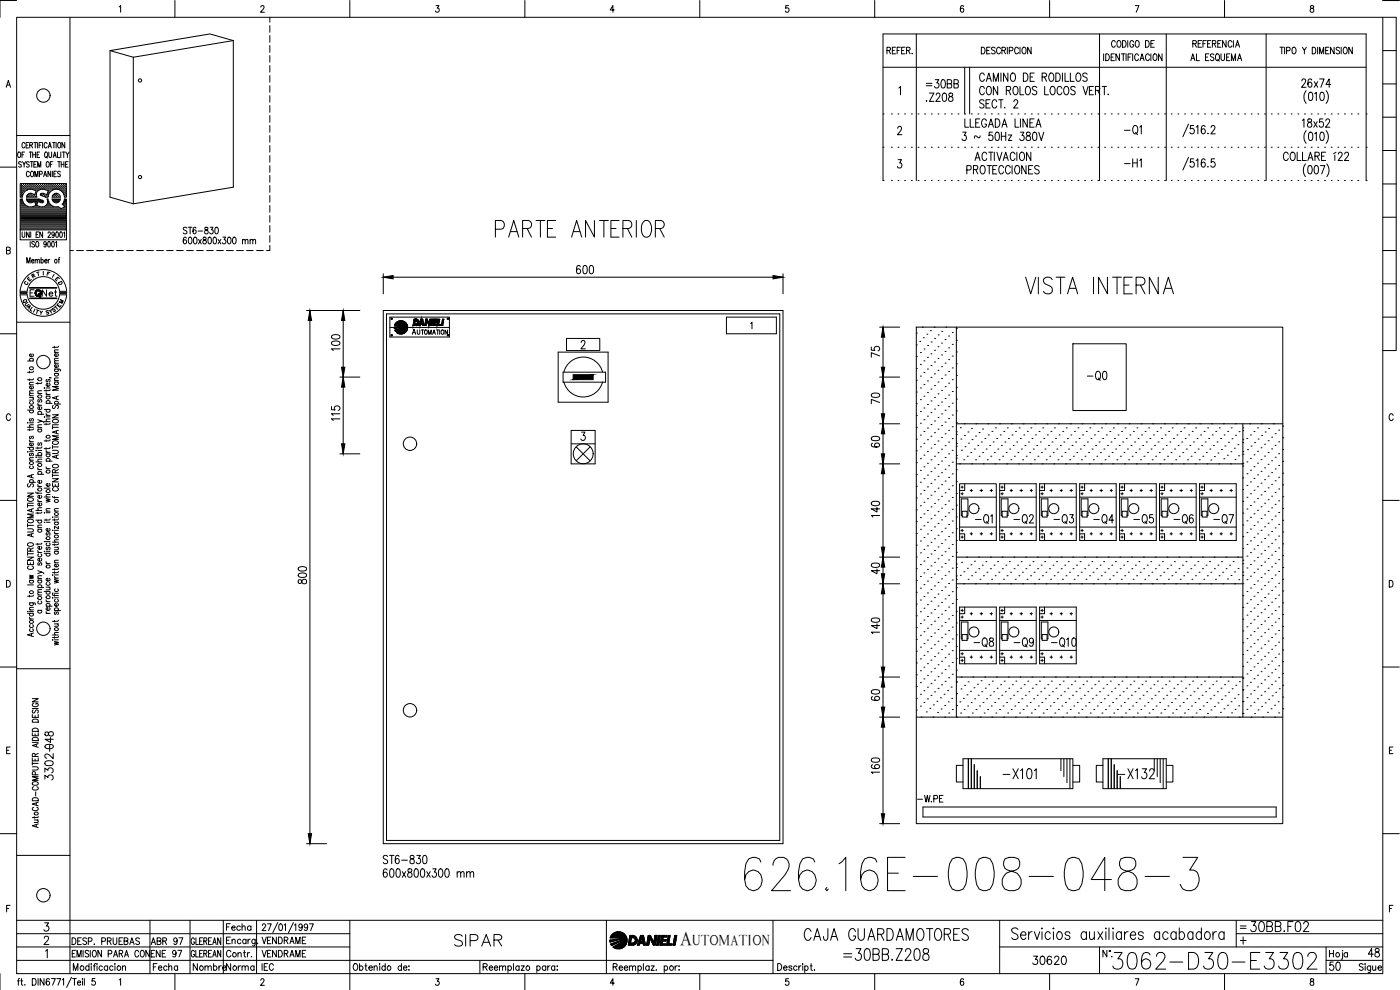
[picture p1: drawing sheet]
<svg xmlns="http://www.w3.org/2000/svg" width="420mm" height="297mm" viewBox="0 0 420 297" stroke-linecap="round" stroke-linejoin="round" font-family="sans-serif">
<defs><g id="words">
<text font-size="15" x="222.2" y="268.5">626.16E-008-048-3</text>
<g font-size="8.8">
<text x="147.5" y="72.3">PARTE ANTERIOR</text>
<text x="306.6" y="89.3">VISTA INTERNA</text>
<text x="332.7" y="292.1">3062-D30-E3302</text>
</g>
<g font-size="7.1">
<text x="135.1" y="285">SIPAR</text>
<text x="240.2" y="283.3">CAJA GUARDAMOTORES</text>
<text x="251.9" y="289.3">=30BB.Z208</text>
</g>
<g font-size="6.6">
<text x="299.9" y="234.9">-X101</text>
<text x="334.4" y="234.9">-X132</text>
<text x="373.9" y="280.8">30BB.F02</text>
</g>
<g font-size="6.2">
<text x="336.2" y="41.6">-Q1</text>
<text x="324.9" y="115.4">-Q0</text>
<text x="291.4" y="158.4">-Q1</text>
<text x="303" y="158.4">-Q2</text>
<text x="315" y="158.4">-Q3</text>
<text x="327" y="158.4">-Q4</text>
<text x="339" y="158.4">-Q5</text>
<text x="351" y="158.4">-Q6</text>
<text x="363" y="158.4">-Q7</text>
<text x="291" y="195.4">-Q8</text>
<text x="303" y="195.4">-Q9</text>
<text x="314.3" y="195.4">-Q10</text>
</g>
<text font-size="5.9" x="204.2" y="283.7">A</text>
<g font-size="5.7">
<text x="276.9" y="27.5">=30BB</text>
<text x="389.5" y="27.5">26x74</text>
<text x="389.5" y="39.5">18x52</text>
<text x="336.2" y="51.5">-H1</text>
<text x="171.8" y="83.3">600</text>
<text x="103" y="106.5" transform="rotate(-90 103 106.5)">100</text>
<text x="264.9" y="108.3" transform="rotate(-90 264.9 108.3)">75</text>
<text x="264.9" y="122.4" transform="rotate(-90 264.9 122.4)">70</text>
<text x="103" y="127.4" transform="rotate(-90 103 127.4)">115</text>
<text x="264.9" y="135.5" transform="rotate(-90 264.9 135.5)">60</text>
<text x="264.9" y="156.3" transform="rotate(-90 264.9 156.3)">140</text>
<text x="264.9" y="173.2" transform="rotate(-90 264.9 173.2)">40</text>
<text x="92.8" y="176.4" transform="rotate(-90 92.8 176.4)">800</text>
<text x="264.9" y="191.2" transform="rotate(-90 264.9 191.2)">140</text>
<text x="264.9" y="211.3" transform="rotate(-90 264.9 211.3)">60</text>
<text x="16.9" y="225.8" transform="rotate(-90 16.9 225.8)">048</text>
<text x="264.9" y="233.5" transform="rotate(-90 264.9 233.5)">160</text>
<text x="16.9" y="235.3" transform="rotate(-90 16.9 235.3)">3302-</text>
<text x="113.9" y="260.3">ST6-830</text>
<text x="308.7" y="290.7">30620</text>
<text x="397.9" y="292.5">50</text>
<text x="409.6" y="288.2">48</text>
</g>
<g font-size="5.3">
<text x="274.1" y="242">-W.PE</text>
<text x="66.7" y="280.5">Fecha</text>
<text x="44.1" y="284.7">ABR 97</text>
<text x="77.3" y="284.3">VENDRAME</text>
<text x="56.8" y="292.5">Nombre</text>
<text x="66.7" y="292.5">Norma</text>
</g>
<g font-size="4.9">
<text x="53.6" y="71.3">ST6-830</text>
<text x="11.6" y="90">Net</text>
<text x="44.1" y="288.2">ENE 97</text>
<text x="77.3" y="288.2">VENDRAME</text>
</g>
<g font-size="4.4">
<text x="16.6" y="92.4">M</text>
<text x="207.8" y="283.7">UTOMATION</text>
</g>
<g font-size="4">
<text x="7.1" y="85.4">E</text>
<text x="8.1" y="84.7">R</text>
<text x="5.6" y="92.1">Q</text>
<text x="6.7" y="93.8">A</text>
<text x="10.6" y="95.6">Y</text>
<text x="14.5" y="94.9">S</text>
</g>
<g font-size="3.5">
<text x="6" y="86.4">C</text>
<text x="14.5" y="84.3">I</text>
<text x="16.2" y="86.4">D</text>
<text x="371.1" y="279.8">=</text>
</g>
</g></defs>
<!-- layer: DCA_A3E2|CART -->
<g fill="none" stroke="#000" stroke-width=".3">
<path d="M5 5.2h410v286.9h-410zM5 .2h-5v5M21 5.2v286.9M35.8 2.1l.4-.4v2M52.5 .2v5M78.3 2.1l.3-.4 .5 .1 .1 .3-.2 .6-.8 1h1.1M105 .2v5M130.9 1.7h.8l-.5 .7a.6 .6 0 0 1 .5 1 .6 .6 0 0 1-1-.1M157.5 .2v5M184.4 3h-1.3l.8-1.3v2M210 .2v5M236.6 1.7h-.8v.8a.63 .63 0 0 1 .9 0 .63 .63 0 0 1-.1 1 .63 .63 0 0 1-.9-.2"/>
<path d="M262.5 .2v5M289.2 2l-.5-.3a1.12 1.12 0 0 0 .1 2 .56 .56 0 0 0 .5-.6 .56 .56 0 0 0-.5-.6 .56 .56 0 0 0-.6 .5M315 .2v5M340.7 1.7h1.1l-.8 2M367.5 .2v5M393.4 1.8v.6a.72 .72 0 0 1 .8 .4 .72 .72 0 0 1-.3 .9 .64 .64 0 0 1-.8-.7 .64 .64 0 0 1 .9-.6l.3-.3-.1-.3zM415 5.2h4v100h-4M415 .2h4.9M415 15.2h4M1.9 26.2l.6-2 .7 2M2.1 25.5h.8M415 35.2h4"/>
<path d="M415 25.2h4M0 50.2h5M5 40.7h16M5.5 45.7l.1-.1a.86 .86 0 0 1 .6 .8 .86 .86 0 0 1-.6 .9 1.2 1.2 0 0 1-.1-1.6zM6.2 57h.1M6.2 56.4h.1M6.2 55.7h.1M6.2 57.6h.1M6.2 58.3h.1M6.2 58.9h.1M6.2 59.8h.4M6.3 57.3h.2"/>
<path d="M6.3 56.7h.2M6.3 56h.2M6.3 55.4h.2M6.3 57.9h.2M6.3 58.6h.2M6.4 48.8a.41 .41 0 0 0-.6-.2 .41 .41 0 0 0 0 .6l.5 .2 .1 .5-.3 .3-.5-.3M6.4 55.3v.2M6.4 56v.1M6.4 56.6v.2M6.4 57.2v.2M6.4 57.9v.1M6.4 58.5v.2"/>
<path d="M6.6 46.4h.5M6.6 59.2h-.5v-4.1h13.8v4.1h-.6M6.6 59.7h-.5v9.3h13.8v-9.3h-.6M6.7 57h.1M6.7 56.4h.1M6.7 55.7h.1M6.7 57.6h.1M6.7 58.3h.1M6.7 59.7l.2 .7M6.8 48.5l.4 .8 .5-.8M6.8 55.7v.1M6.8 56.3v.2"/>
<path d="M6.8 56.9v.2M6.8 57.6v.1M6.8 58.2v.2M7 57.3h.2M7 56.7h.2M7 56h.2M7 55.4h.2M7.1 55.3v.2M7.1 56v.1M7.1 56.6v.2M7.1 57.2v.2M7.2 49.3v.9"/>
<path d="M7.3 57h.2M7.3 56.4h.2M7.3 55.7h.2M7.4 45.6h-.8v1.7M7.4 55.7v.1M7.4 56.3v.2M7.4 56.9v.2M7.5 43.1l-.3-.4a.88 .88 0 0 0-.6 .9 .88 .88 0 0 0 .6 .8l.3-.4M7.6 56.7h.2M7.6 56h.2M7.6 55.4h.2M7.7 55.3v.2"/>
<path d="M7.7 56v.1M7.7 56.6v.2M7.8 43.5h.5M7.9 59.2h3.1M7.9 59.7h3.7M7.9 59.7l.1 .3M8 57h.1M8 56.4h.1M8 55.7h.1M8 55.7v.1M8 56.3v.2M8 56.9v.1"/>
<path d="M8 59.8h3.7M8.1 58.9h.1M8.2 57l-1 .7-.5 1.4M8.3 56.7h.1M8.3 56h.1M8.3 55.4h.1M8.3 58.6h.1M8.3 55.3v.2M8.3 56v.1M8.3 56.6v.2M8.3 58.5v.2M8.6 42.7h-.8v1.7h.8"/>
<path d="M8.6 56.4h.1M8.6 55.7h.1M8.6 58.9h.1M8.6 58.3h.1M8.7 55.7v.1M8.7 56.3v.2M8.7 58.2v.2M8.7 58.8v.2M8.8 48.8l-.3-.3-.5 .1v.5l.7 .4 .1 .4-.3 .3-.5-.3M8.8 45.6h.8M8.8 51.8a.47 .47 0 0 0-.6-.4 .47 .47 0 0 0-.3 .6v.4a.47 .47 0 0 0 .3 .6 .47 .47 0 0 0 .6-.4M8.9 56.7h.2"/>
<path d="M8.9 56h.2M8.9 55.4h.2M8.9 58.6h.2M8.9 43.5h.8v-.7l-.8-.1v1.7M9 55.3v.2M9 56v.1M9 56.6v.1M9 58.5v.2M9.1 48.5h.8M9.2 45.6v1.7M9.2 56.4h.2M9.2 55.7h.2"/>
<path d="M9.2 58.3h.2M9.2 58.9h.2M9.3 55.7v.1M9.3 56.3v.2M9.3 58.2v.2M9.3 58.8v.2M9.4 43.5l.4 .9M9.4 51.5l.1-.1a.86 .86 0 0 1 .6 .8 .86 .86 0 0 1-.6 .8 1.14 1.14 0 0 1-.1-1.5zM9.5 48.5v1.7M9.5 56.7h.2M9.5 56h.2M9.5 55.4h.2"/>
<path d="M9.5 58.6h.2M9.6 55.3v.2M9.6 56v.1M9.6 56.6v.1M9.6 58.5v.2M9.8 46.4h.9M9.8 45.6v1.7M9.9 56.4h.1M9.9 55.7h.1M9.9 58.9h.1M9.9 56.9l-.7-.1-1 .2M9.9 56.9l.9 .3-.3 1.2-1.7-.4-.6 .5-.3 .6"/>
<path d="M9.9 55.7v.1M9.9 56.3v.2M9.9 58.3v.1M9.9 58.8v.2M10.2 42.7h.8M10.2 49.3h.5M10.2 56.7h.1M10.2 56h.1M10.2 55.4h.1M10.2 58.6h.1M10.2 55.3v.2M10.2 56v.1"/>
<path d="M10.2 56.6v.2M10.2 58.5v.2M10.5 53v-1.6l.4 1.6 .5-1.6v1.6M10.5 57h.1M10.5 56.4h.1M10.5 55.7h.1M10.5 58.9h.1M10.6 42.7v1.7M10.6 55.7v.1M10.6 56.3v.2M10.6 56.9v.1M10.6 58.8v.2"/>
<path d="M10.6 58.3h.1M10.7 45.6v1.7M10.8 56.7h.2M10.8 56h.2M10.8 55.4h.2M10.9 55.3v.2M10.9 56v.1M10.9 56.6v.2M10.9 57.3h.1M11 48.5h-.8v1.7h.8M11.1 46.4h.5M11.1 57h.2"/>
<path d="M11.1 56.4h.2M11.1 55.7h.2M11.2 42.7v1.7M11.2 55.7v.1M11.2 56.3v.2M11.2 56.9v.2M11.3 50.2v-1.7l.5 1.7 .4-1.7v1.7M11.4 56.7h.2M11.4 56h.2M11.4 55.4h.2M11.5 55.3v.2M11.5 56v.1"/>
<path d="M11.5 56.6v.2M11.6 57.1a1.46 1.46 0 0 0-.5 2M11.7 59.7l1.3 .5v.5l-.3 .1M11.7 43.5h.5M11.8 56.4h.1M11.8 55.7h.1M11.9 52.3l.7-.1v-.7l-.7-.1v1.6M11.9 55.7v.1M11.9 56.3v.2M11.9 45.6h-.8v1.7h.8M12.1 56.7h.1M12.1 56h.1"/>
<path d="M12.1 55.4h.1M12.1 55.3v.2M12.1 56v.1M12.1 56.6v.2M12.2 58.2l.1 .4M12.2 58.6l1.4 .6h.8M12.4 56.4h.1M12.4 55.7h.1M12.4 58.3h.1M12.5 42.7h-.8v1.7M12.5 55.7v.1M12.5 56.3v.2"/>
<path d="M12.5 58.2v.2M12.7 56.7h.2M12.7 56h.2M12.7 55.4h.2M12.7 58.6h.2M12.8 42.7v1.7M12.8 55.3v.2M12.8 56v.1M12.8 56.6v.1M12.8 58.5v.2M13 56.4h.2M13 55.7h.2"/>
<path d="M13 58.3h.2M13.1 53l.4-1.6 .6 1.6M13.1 55.7v.1M13.1 56.3v.2M13.1 58.2v.2M13.3 52.5h.5M13.3 56.7h.2M13.3 56h.2M13.3 55.4h.2M13.3 58.6h.2M13.4 55.3v.2M13.4 56v.1"/>
<path d="M13.4 56.6v.2M13.4 58.5v.2M13.5 56.9l1 .3-.4 1.2-1.1-.4-.8 .2M13.5 56.9l-1-.1-.9 .3M13.6 45.7l.1-.1a.86 .86 0 0 1 .6 .8 .86 .86 0 0 1-.6 .9 1.2 1.2 0 0 1-.1-1.6zM13.7 56.4h.1M13.7 55.7h.1M13.7 58.9h.1M13.8 55.7v.1M13.8 56.3v.2M13.8 58.8v.2M13.9 47l.3 .4"/>
<path d="M14 56.7h.1M14 56h.1M14 55.4h.1M14 58.6h.1M14.1 48.6l.1-.1a.86 .86 0 0 1 .6 .8 .86 .86 0 0 1-.6 .9 1.2 1.2 0 0 1-.1-1.6zM14.1 55.3v.2M14.1 56v.1M14.1 56.6v.2M14.1 58.5v.2M14.1 43.1a.47 .47 0 0 0-.5-.3 .47 .47 0 0 0-.3 .6v.4a.47 .47 0 0 0 .3 .6 .47 .47 0 0 0 .5-.4M14.3 58.9h.1M14.3 57h.1"/>
<path d="M14.3 56.4h.1M14.3 55.7h.1M14.3 58.3h.1M14.4 59.7h-.3a1.69 1.69 0 0 1-.3 1.9 1.69 1.69 0 0 1-1.9 .3M14.4 55.7v.1M14.4 56.3v.2M14.4 56.9v.2M14.4 58.2v.2M14.4 59.7l.2 .7M14.4 57.6h.1M14.5 44.4l.4-1.7 .5 1.7M14.6 57.3h.2"/>
<path d="M14.6 56.7h.2M14.6 56h.2M14.6 55.4h.2M14.6 57.9h.1M14.6 45.6v1.2l.4 .5 .5-.5v-1.2M14.6 43.8h.6M14.7 55.3v.2M14.7 56v.1M14.7 56.6v.2M14.7 57.2v.2M14.7 57.9h.1M14.9 57h.2"/>
<path d="M14.9 56.4h.2M14.9 55.7h.2M15 55.7v.1M15 56.3v.2M15 56.9v.2M15.1 49.3h.5M15.1 57.5l-.7 1.6M15.2 51.4v1.6l-.8-1.6v1.6M15.2 56.7h.2M15.2 56h.2M15.2 55.4h.2M15.3 55.3v.2"/>
<path d="M15.3 56v.1M15.3 56.6v.2M15.6 56.4h.1M15.6 55.7h.1M15.6 59.2h2.5M15.6 59.7h2.5M15.6 59.7l.1 .3M15.7 55.7v.1M15.7 56.3v.2M15.7 56.9l-.1 .1M15.7 51.4v1.6M15.7 59.8h2.2"/>
<path d="M15.8 42.7h.8M15.9 48.5h-.8v1.7M15.9 56.7h.1M15.9 56h.1M15.9 55.4h.1M15.9 57a2.51 2.51 0 0 1 3.3 1.4M15.9 57l-.8 .5M16 47.3l.4-1.7 .5 1.7M16 55.3v.2M16 56v.1M16 56.6v.2M16 58.6v.1"/>
<path d="M16.1 46.7h.6M16.2 42.7v1.7M16.2 52.2h.4M16.2 56.4h.1M16.2 55.7h.1M16.2 58.9h.1M16.3 55.7v.1M16.3 56.3v.2M16.3 58.3v.1M16.3 58.8v.2M16.3 58.3h.1M16.5 56.7h.2"/>
<path d="M16.5 56h.2M16.5 55.4h.2M16.5 58.6h.2M16.6 55.3v.2M16.6 56v.1M16.6 56.6v.1M16.6 58.5v.2M16.8 42.7v1.7M16.8 56.4h.2M16.8 55.7h.2M16.8 58.3h.2M16.8 58.9h.2"/>
<path d="M16.9 51.4h-.7v1.6h.7M16.9 55.7v.1M16.9 56.3v.2M16.9 58.2v.2M16.9 58.8v.2M17.1 56.7h.2M17.1 56h.2M17.1 55.4h.2M17.1 58.6h.2M17.2 45.6v1.7h.7M17.2 55.3v.2M17.2 56v.1"/>
<path d="M17.2 56.6v.1M17.2 58.5v.2M17.3 48.5h.8M17.5 56.4h.1M17.5 55.7h.1M17.5 58.9h.1M17.5 42.8l.2-.1a.86 .86 0 0 1 .6 .9 .86 .86 0 0 1-.6 .8 1.2 1.2 0 0 1-.2-1.6zM17.6 55.7v.1M17.6 56.3v.2M17.6 58.8v.2M17.7 48.5v1.7M17.8 56.7h.1"/>
<path d="M17.8 56h.1M17.8 55.4h.1M17.9 55.3v.2M17.9 56v.1M17.9 56.6v.2M18 58.8l.1 .3M18.1 58.8a1.24 1.24 0 0 0-1.4-.8 1.24 1.24 0 0 0-1.1 1.1M18.1 59.7l-.1 .3M18.1 51.6l-.3-.2-.5 .2 .1 .4 .7 .6-.3 .4-.5-.2M18.1 57h.1M18.1 56.4h.1M18.1 55.7h.1"/>
<path d="M18.2 55.7v.1M18.2 56.3v.2M18.2 56.9v.2M18.2 45.6v1.7M18.4 49.3h.8M18.4 48.5v1.7M18.4 56.7h.2M18.4 56h.2M18.4 55.4h.2M18.5 57.2l.1 .1M18.5 55.3v.2M18.5 56v.1"/>
<path d="M18.5 56.6v.2M18.7 45.6h.9M18.8 57h.1M18.8 56.4h.1M18.8 55.7h.1M18.8 57.6h.1M18.8 55.7v.1M18.8 56.3v.2M18.8 56.9v.2M19 57.3h.2M19 56.7h.2M19 56h.2"/>
<path d="M19 55.4h.2M19 57.9h.2M19.1 45.6v1.7M19.1 55.3v.2M19.1 56v.1M19.1 56.6v.2M19.1 57.2v.2M19.1 57.9v.1M19.2 58.4l.1 .7M19.2 48.5v1.7M19.3 59.7l-.1 .7M19.4 57h.1"/>
<path d="M19.4 56.4h.1M19.4 55.7h.1M19.4 57.6h.1M19.4 58.3h.1M19.4 42.7v1.7l-.8-1.7v1.7M19.4 58.9h.1M19.4 59.8h.5M19.5 55.7v.1M19.5 56.3v.2M19.5 56.9v.2M19.5 57.6v.1M19.5 58.2v.2"/>
<path d="M19.5 58.8v.2M19.7 49.3h.5M19.7 57.3h.2M19.7 56.7h.2M19.7 56h.2M19.7 55.4h.2M19.7 57.9h.2M19.7 58.6h.2M19.8 45.6l.4 .8 .5-.8M19.8 55.3v.2M19.8 56v.1M19.8 56.6v.2"/>
<path d="M19.8 57.2v.2M19.8 57.9v.1M19.8 58.5v.2M20.2 46.4v.9M20.4 48.5h-.7v1.7h.7M415 55.2h4M415 45.2h4M1.9 75.1l1-.1 .1-.6-1.1-.2v2l1.1-.2 .1-.5-.4-.4M6.1 69v3h13.8v-3M6.2 64.6h13.7M6.2 64.3h13.7M6.2 64h13.7"/>
<path d="M6.2 63.7h13.7M6.2 63.4h13.7M6.2 63h13.7M6.2 62.7h12M6.2 62.4h11.7M6.2 62.1h2.2M6.2 61.8h1.5M6.2 61.5h1.2M6.2 61.1h.9M6.2 60.8h.7M6.2 60.5h.5M6.2 60.2h.4"/>
<path d="M6.2 64.9h13.7M6.2 65.3h13.7M6.2 65.6h13.7M6.2 65.9h13.7M6.2 66.2h13.7M6.2 66.5h13.7M6.2 66.8h13.7M6.2 67.2h13.7M6.2 67.5h13.7M6.2 67.8h13.7M6.2 68.1h13.7M6.2 68.4h13.7"/>
<path d="M6.2 68.7h13.7M6.6 69.6l.1 1.4 .3 .2 .4-.2 .1-1.4M6.9 60.5l.5 .8 .8 .6M8 60l.4 .6 .6 .3 1.5-.4 .3 1.2-1.4 .4-1.2-.2M8 78.9v-1.6l.5 1.6 .5-1.6v1.6M8.2 60.2h4.5M8.5 60.5h1.6M8.8 69.6v1.6l-.8-1.6v1.6M9.1 72.5v1.6M9.2 69.6v1.6M9.5 78.3h.7l-.1-.4a.5 .5 0 0 0-.6 .5 .5 .5 0 0 0 .6 .5l.1-.2M9.9 62.1h2"/>
<path d="M10.4 72.7l-.3-.2-.6 .2 .2 .4 .6 .4 .1 .4-.3 .2-.6-.2M10.5 78.1l.2-.2h.4l.1 1M10.5 77.8v1.1M10.6 60.5h.7M10.6 60.8h.6M10.7 61.1h.4M10.8 61.8h.2M10.8 61.5h.2M10.8 70.4h.5M11 72.5a.86 .86 0 0 1 .7 .8 .86 .86 0 0 1-.7 .8 1.14 1.14 0 0 1 0-1.6zM11.2 78.1l.1-.2h.5v1M11.6 69.6h-.8v1.6h.8"/>
<path d="M11.7 60.5h1.3M12.3 78l.1-.1a.5 .5 0 0 1 .6 .5 .5 .5 0 0 1-.6 .5l-.1-.2M12.3 77.3v1.6M12.7 60.9l-1.4-.4-.3 1.2 .9 .2M12.8 69.6v1.6l-.9-1.6v1.6M13.3 62.1h2.8M13.4 78.3h.7l-.1-.4a.5 .5 0 0 0-.6 .5 .5 .5 0 0 0 .6 .5l.1-.2M13.8 61.8h1.7M13.9 73l-.2 .4a.46 .46 0 0 1-.6-.4 .46 .46 0 0 1 .6-.5l.1 1.3-.3 .3-.3-.2M14.1 61.5h1M14.3 61.1h.5M14.4 60.8h.2"/>
<path d="M14.4 60.5h.1M14.4 70l.2-.4 .5 .2v.4l-.7 1h.8M14.5 72.5h.1a.96 .96 0 0 1 0 1.6l-.3-.7zM14.5 77.8v1.1M14.6 60.5l.5 .8M14.9 77.8l-.3 .1-.1 .4M15.1 61.3l.8 .6M15.7 72.5h.1a.96 .96 0 0 1 0 1.6l-.3-.7zM15.7 60a1.23 1.23 0 0 0 1.2 .9 1.23 1.23 0 0 0 1.2-.9M15.9 60.2h1.9M15.9 61.9l1.6 .1M16.2 60.5h1.4"/>
<path d="M16.3 70.1l-.2 .5a.46 .46 0 0 1-.6-.5 .46 .46 0 0 1 .6-.4l.2 1.2-.3 .3-.4-.2M16.7 72.8l.3-.3v1.6M16.9 69.7l.2-.1a.96 .96 0 0 1 0 1.6l-.4-.6zM17.4 62l.9 .6 1.1-.6M17.5 77.8h.4M17.9 77.3l-.2 .3v1.3M18.1 69.7l.1-.1a.96 .96 0 0 1 0 1.6l-.3-.6zM18.4 62.7h1.5M18.7 61.3l.7 .7M18.9 61.1h1M19 62.4h.9M19 61.5h.9"/>
<path d="M19.1 69.9l.3-.3v1.6M19.1 60.8h.8M19.2 60.5l-.5 .8M19.3 60.5h.6M19.3 61.8h.6M19.3 60.2h.6M19.5 62.1h.4M415 75.2h4M415 65.2h4M5 96.7h16M6 87.4a7 7 0 0 1 7-6.5 7 7 0 0 1 7 6.5M6 88.4a7 7 0 0 0 7 6.5 7 7 0 0 0 7-6.5"/>
<path d="M8.2 87.4a4.9 4.9 0 0 1 4.8-4.4 4.9 4.9 0 0 1 4.9 4.4M8.2 88.4a4.9 4.9 0 0 0 4.8 4.4 4.9 4.9 0 0 0 4.9-4.4M8.9 86.3h8.2v.1h-8.2M8.9 89.4h8.2v.2h-8.2zM9 86.3h8M9 89.5h8M10.2 86.9h-1.2v2M415 95.2h4M415 85.2h4M0 100.1h5M8.3 108.3h1.7M8.8 111.4v.5"/>
<path d="M8.8 113.7v.5M8.8 119.3h1.2M8.8 118.7h1.2M8.8 115.5h1.2M9.1 108.3a.55 .55 0 0 1 .3-.9 .55 .55 0 0 1 .6 .7l-.2 .2M9.7 119.3l.3 .3-.1 .4h-1.1M9.8 115.9l.1 .1a.52 .52 0 0 1-.5 .7 .52 .52 0 0 1-.4-.8h.4v.8M9.8 106.2l.1 .1a.51 .51 0 0 1-.4 .7 .51 .51 0 0 1-.5-.7l.4-.1v.8M10 118l-1.1 .1-.1 .3 .4 .3M10 117.2l-1.1 .1-.1 .3 .4 .4M10 114.7l-1.1 .1-.1 .3 .4 .4M10 113.6l-.3 .3h-1.4"/>
<path d="M10 111.3l-.3 .4h-1.4M11.3 114.8v.5M11.3 118.1h1.2M11.6 119.9l-.3 .3 .1 .4h.4l.2-.6 .3-.1 .2 .3-.2 .5M12.5 117.2l-1.1 .1-.1 .4 .4 .4M12.5 114.7l-.1 .3h-1.6M13.3 116.4h.1zM13.8 117.8l.1 .3 .5 .2M13.8 117v.4M13.8 118.9h1.2M13.8 118.3h1.2M13.8 116.4h1.2"/>
<path d="M14.1 118.9l-.2 .1a.52 .52 0 0 0 .6 .7 .52 .52 0 0 0 .3-.8M14.1 113.9l-.3 .2 .3 .5 .4-.7h.4l.1 .4-.2 .3M14.8 115l.1 .2a.52 .52 0 0 1-.5 .7 .52 .52 0 0 1-.4-.8l.4-.1v.9M14.9 113.3l.5 .1M15 116.9l-.1 .3h-1.6M16.3 110.7l1.6 .1 .3 .2-.2 .3M16.3 103.9v.5M16.3 114.6h1.2M16.3 114.2h1.2M16.3 112h1.2M16.3 109h1.2M16.3 105.7h1.2"/>
<path d="M16.6 114.6l-.2 .2a.52 .52 0 0 0 .6 .7 .52 .52 0 0 0 .3-.9M16.6 112l-.2 .2a.53 .53 0 0 0 .5 .7 .53 .53 0 0 0 .5-.7l-.1-.2M16.6 110.7a.55 .55 0 0 0 .2 .9 .55 .55 0 0 0 .7-.6l-.2-.3M16.9 119v.7M17.3 109.4l.1 .1a.51 .51 0 0 1-.5 .7 .51 .51 0 0 1-.4-.7l.3-.1v.8M17.3 106.1l.1 .1a.52 .52 0 0 1-.5 .8 .52 .52 0 0 1-.4-.8l.3-.1v.9M17.5 118.8l-1.8 .6 1.8 .5M17.5 116h-1.8l1.8 .5-1.8 .6h1.8M17.5 113.4l-1.1 .1-.1 .3 .4 .4M17.5 108.2l-1.1 .1-.1 .4 .4 .3M17.5 107.5l-1.1 .1-.1 .3 .4 .3M17.5 105h-1.1l-.1 .4 .4 .3"/>
<path d="M17.5 103.9l-.3 .3h-1.5M3.1 124.7a.63 .63 0 0 0-.7-.6 .63 .63 0 0 0-.5 .8v.5a.63 .63 0 0 0 .5 .8 .63 .63 0 0 0 .7-.5M8.3 135.5h.1zM8.3 126.9h.1zM8.3 128.2h1.7M8.3 134.2h1.7M8.3 123h1.7M8.8 132l.1 .3 .5 .2M8.8 128.7v.5M8.8 138.1h1.2M8.8 135.5h1.2M8.8 132.5h1.2"/>
<path d="M8.8 126.9h1.2M9.1 139.8l-.2 .1a.53 .53 0 0 0 .5 .7 .53 .53 0 0 0 .5-.7l-.1-.1M9.1 136l-.3 .3 .3 .5 .4-.7h.4l.1 .4-.2 .3M9.1 134.2l-.2 .2a.51 .51 0 0 0 .6 .7 .51 .51 0 0 0 .3-.9M9.1 130.9l-.3 .3 .1 .4h.4l.2-.6 .3-.1 .2 .3-.2 .4M9.1 125.6l-.3 .3 .1 .4h.4l.2-.6 .3-.1 .2 .3-.2 .5M9.1 123l-.2 .2a.51 .51 0 0 0 .6 .7 .51 .51 0 0 0 .3-.9M9.1 120.5a.55 .55 0 0 0 .3 .9 .55 .55 0 0 0 .6-.7l-.2-.2M9.8 133l.1 .1a.52 .52 0 0 1-.5 .7 .52 .52 0 0 1-.4-.8h.4v.8M10 137.3l-1.1 .1-.1 .3 .4 .4M10 128.6l-.3 .4h-1.4M10 127.5h-1.1l-.1 .4 .4 .3"/>
<path d="M10.8 137.1h.1zM10.8 138.6h1.7M10.8 136.6h1.7M10.8 135.1v.1zM11.3 125.9l1.2 .5-1.2 .4M11.3 121l.1 .4 .5 .2M11.3 134.1v.5M11.3 137.1h1.2M11.3 135.2h1.2M11.3 128.8h1.2M11.3 128.3h1.2M11.3 124.3h1.8"/>
<path d="M11.3 121.6h1.2M11.6 136.6a.51 .51 0 0 1 0-.7 .51 .51 0 0 1 .7 0 .51 .51 0 0 1 0 .7M11.6 132.8l-.3 .3 .3 .5 .4-.7h.4l.1 .4-.2 .3M11.6 128.8a.49 .49 0 0 0 0 .7 .49 .49 0 0 0 .7 0 .49 .49 0 0 0 0-.7M11.6 124.3a.51 .51 0 0 1 0-.7 .51 .51 0 0 1 .7 0 .51 .51 0 0 1 0 .7M12.3 122a.51 .51 0 0 1 0 .7 .51 .51 0 0 1-.7 .1 .51 .51 0 0 1-.1-.7l.4-.1v.9M12.5 137.8l-1.1 .1-.1 .3 .4 .4M12.5 134.1l-.3 .3h-1.4M12.5 127.5h-1.1l-.1 .4 .4 .4M12.5 126.4l.5 .2 .1 .3M13.3 125.1h.1zM13.3 126.5h1.7"/>
<path d="M13.3 122.8h1.7M13.8 135.2l.1 .3 .5 .2M13.8 124.1l.1 .3 .5 .2M13.8 127v.5M13.8 132v.5M13.8 134.3v.5M13.8 138.4h1.8M13.8 136.2h1.2M13.8 135.7h1.2M13.8 125.1h1.2M13.8 124.6h1.2M13.8 121h1.8"/>
<path d="M14.1 138.4l-.2-.2a.52 .52 0 0 1 .6-.7 .52 .52 0 0 1 .3 .9M14.1 136.2l-.2 .1a.52 .52 0 0 0 .6 .8 .52 .52 0 0 0 .3-.9M14.1 122.8a.49 .49 0 0 0 0 .7 .49 .49 0 0 0 .7 0 .49 .49 0 0 0 0-.7M14.1 121l-.2-.1a.52 .52 0 0 1 .6-.7 .52 .52 0 0 1 .3 .8M15 134.2l-.3 .4h-1.4M15 131.9l-.3 .4h-1.4M15 126.9l-.3 .4h-1.4M15 125.7l-1.1 .1-.1 .3 .4 .4M15.7 135.1h1.3l.5 .4-.1 .4-.4 .2h-1.3M15.7 124.4h1.8l-1.8 1h1.8M15.7 128.2h1.8M15.7 127.7v1"/>
<path d="M15.7 133.6v1M15.7 134.1h1.8M15.7 127.5h1.8M15.8 132.5a.88 .88 0 0 1 1.1-.3 .88 .88 0 0 1 .5 .9 .88 .88 0 0 1-1 .3 .88 .88 0 0 1-.6-.9zM15.8 126.1a.88 .88 0 0 1 1.1-.4 .88 .88 0 0 1 .5 .9 .89 .89 0 0 1-1 .4 .89 .89 0 0 1-.6-.9zM16 139.4a.87 .87 0 0 1 1-.1 .87 .87 0 0 1 .4 .9 .89 .89 0 0 1-1 .3 .89 .89 0 0 1-.6-.9zM16 121.6l-.3 .3 .1 .6h.6l.4-.7 .5-.2 .2 .3-.2 .7M16.3 121.2h1.9M16.6 121.2l-.2-.1a.51 .51 0 0 1 .6-.7 .51 .51 0 0 1 .3 .8M16.9 129.3v.7M16.9 136.7v.7M17.5 136.5l-1.8 .6 1.8 .5"/>
<path d="M17.5 130.8h-1.8l1.8 .5-1.8 .6h1.8M17.5 129.1l-1.8 .6 1.8 .5M418.1 124.7a.61 .61 0 0 0-.7-.5 .61 .61 0 0 0-.5 .7v.5a.61 .61 0 0 0 .5 .8 .61 .61 0 0 0 .7-.5M0 150.1h5M8.3 158.7h1.2l.5 .4-.1 .3-.4 .2h-1.2M8.3 147.9h1.7l-1.7 1h1.7M8.3 151.2v1M8.3 157.1v1M8.3 157.6h1.7M8.3 151.7h1.7M8.3 151h1.7M8.3 156a.89 .89 0 0 1 1-.3 .89 .89 0 0 1 .6 .9 .88 .88 0 0 1-1 .3 .88 .88 0 0 1-.6-.9z"/>
<path d="M8.3 149.6a.88 .88 0 0 1 1.1-.4 .88 .88 0 0 1 .5 .9 .88 .88 0 0 1-1 .4 .88 .88 0 0 1-.6-.9zM8.5 145.1l-.2 .4 .2 .6 .4-.1 .4-.7h.6l.1 .5-.2 .3M8.8 144.7h1.8M9.1 144.7a.55 .55 0 0 1 .3-.9 .55 .55 0 0 1 .6 .7l-.2 .2M9.4 142.5v.7M9.4 152.8v.7M10 154.2h-1.7l1.7 .6-1.7 .5h1.7M10 152.6l-1.7 .5 1.7 .6M10 142.4l-1.7 .5 1.7 .5M10.8 147.6l.3 .4h1.4M10.8 156.1h1.7M10.8 153.1h1.7"/>
<path d="M11.3 149.9l.1 .3 .5 .3M11.3 145.4l.1 .3 .5 .3M11.3 140.3l.1 .4 .5 .2M11.3 147.7v.5M11.3 153.7v.5M11.3 158.8h1.2M11.3 158.3h1.2M11.3 150.5h1.2M11.3 146h1.2M11.3 142.3h1.8M11.3 140.9h1.2M11.6 158.8a.51 .51 0 0 0 0 .8 .51 .51 0 0 0 .7 0 .51 .51 0 0 0 0-.8"/>
<path d="M11.6 156.1a.51 .51 0 0 0 0 .7 .51 .51 0 0 0 .7 0 .51 .51 0 0 0 0-.7M11.6 142.3a.51 .51 0 0 1 0-.7 .51 .51 0 0 1 .7 0 .51 .51 0 0 1 0 .7M12.3 150.9a.5 .5 0 0 1 .1 .7 .5 .5 0 0 1-.8 0 .5 .5 0 0 1 .1-.7h.2v.9M12.3 148.7l.1 .1a.53 .53 0 0 1-.5 .7 .53 .53 0 0 1-.4-.8h.4v.8M12.3 144.1a.5 .5 0 0 1 .1 .8 .5 .5 0 0 1-.8 0 .5 .5 0 0 1 .1-.8h.2v.9M12.5 157.6h-1.1l-.1 .4 .4 .3M12.5 153.6l-.3 .4h-1.4M12.5 152.3l-1.1 .1-.1 .4 .4 .3M13.3 156.7h.1zM13.3 153.8h.1zM13.3 149.1h1.7M13.3 146.5h1.7"/>
<path d="M13.8 149.5l1.2 .3-1.2 .3 1.2 .3-1.2 .3M13.8 140.1l.1 .3 .5 .2M13.8 156.7h1.2M13.8 155.7v.5M13.8 153.8h1.2M13.8 153.4h1.2M13.8 140.6h1.2M14.1 159.8l-.3 .3 .3 .5 .4-.7h.4l.1 .4-.2 .3M14.8 158.6l.1 .1a.53 .53 0 0 1-.5 .7 .53 .53 0 0 1-.4-.8h.4v.8M14.8 145.1l.1 .1a.52 .52 0 0 1-.5 .7 .52 .52 0 0 1-.4-.8h.4v.8M15 155.7l-.3 .3h-1.4M15 152.6h-1.1l-.1 .4 .4 .4"/>
<path d="M15 148.4h-1.1l-.1 .4 .4 .3M15.7 159.1h.2zM15.7 155.1h.2zM15.7 148.9l.4 .4h1.4M15.7 145v.9h1.8v-.9M15.7 143.6h1.8l-1.8 1h1.8M15.7 142.6h1.8M15.7 142.1v1M16.2 146.3a.54 .54 0 0 0-.4 .6 .54 .54 0 0 0 .6 .4h.4a.54 .54 0 0 0 .7-.4 .54 .54 0 0 0-.4-.6M16.3 159.5l.1 .4 .4 .2M16.3 153.4h1.2M16.3 149v.5"/>
<path d="M16.3 155.7v.5M16.3 159.1h1.2M16.3 156.7h1.2M16.3 155.1h1.2M16.6 156.7a.55 .55 0 0 0 .2 .9 .55 .55 0 0 0 .7-.7l-.2-.2M16.6 141.8l-.1-.8h-.6l-.2 .8h1.8M16.6 145.4v.5M17.5 157.9v.8l-1.2-.8v.8M17.5 155.6l-.3 .4h-1.5M17.5 152.6l-1.1 .1-.1 .3 .4 .4M17.5 140.9l-.9 .5M415 150.1h4.9"/>
<path d="M1.9 174.1a1.01 1.01 0 0 1 1.2 1 1.01 1.01 0 0 1-1.2 1zM8.3 168.5v.9h1.7v-.9M8.3 167.2h1.7l-1.7 .9h1.7M8.3 175.5h1.7M8.3 166.1h1.7M8.3 165.6v1M8.3 163.1a.88 .88 0 0 1 1.1-.4 .88 .88 0 0 1 .5 .9 .88 .88 0 0 1-1 .4 .88 .88 0 0 1-.6-.9zM8.7 169.8a.53 .53 0 0 0-.4 .7 .53 .53 0 0 0 .6 .3h.5a.53 .53 0 0 0 .6-.3 .53 .53 0 0 0-.4-.7M8.8 172.6l1.2 .2-1.2 .3 1.2 .3-1.2 .3M8.8 178.6v.5M8.8 174.1h1.2M9.1 174.1l-.2 .2a.53 .53 0 0 0 .5 .7 .53 .53 0 0 0 .5-.7l-.1-.2"/>
<path d="M9.1 165.4l-.1-.9h-.7v.9h1.7M9.1 168.9v.5M9.4 160.2v.7M10 178.5l-.3 .4h-1.4M10 160l-1.7 .6 1.7 .5M10 164.4l-.9 .5M11.3 171.2l1.2 .4-1.2 .5M11.3 165.2l.1 .4 .5 .2M11.3 178.5h1.2M11.3 176.3h1.8M11.3 174.1h1.2M11.3 173.6h1.2"/>
<path d="M11.3 165.8h1.2M11.3 163v.5M11.6 176.3l-.2-.1a.52 .52 0 0 1 .6-.8 .52 .52 0 0 1 .3 .9M11.6 174.1a.51 .51 0 0 0 0 .7 .51 .51 0 0 0 .7 0 .51 .51 0 0 0 0-.7M11.6 168.8l-.3 .3 .1 .4h.4l.2-.6 .3-.1 .2 .3-.2 .5M11.6 166.2a.51 .51 0 0 0 0 .7 .51 .51 0 0 0 .7 0 .51 .51 0 0 0 0-.7M12.3 167.5a.5 .5 0 0 1 .1 .7 .5 .5 0 0 1-.8 0 .5 .5 0 0 1 .1-.7h.2v.9M12.3 163.9a.5 .5 0 0 1 .1 .8 .5 .5 0 0 1-.8 0 .5 .5 0 0 1 .1-.8h.2v.9M12.5 177.7l-1.1 .1-.1 .4 .4 .3M12.5 176.9l-1.1 .1-.1 .4 .4 .3M12.5 172.7l-1.1 .1-.1 .4 .4 .4M12.5 171.6l.6 .3v.3"/>
<path d="M12.5 162.9l-.1 .3-1.6 .1M13.3 165.4h.1zM13.3 177.4h1.7M13.3 166h1.7M13.3 162.5h1.7M13.8 180l.1 .3 .5 .2M13.8 168.5l.1 .4 .5 .2M13.8 176.2h1.2M13.8 169.1h1.2M13.8 165.4h1.2M14.1 177.4l-.2 .2a.51 .51 0 0 0 .6 .7 .51 .51 0 0 0 .3-.9M14.1 174.8l-.2 .1a.52 .52 0 0 0 .6 .7 .52 .52 0 0 0 .3-.8"/>
<path d="M14.1 166l-.2 .1a.52 .52 0 0 0 .6 .8 .52 .52 0 0 0 .3-.9M14.1 164.2l-.3 .3 .1 .4h.4l.2-.7h.3l.2 .3-.2 .5M14.1 162.9l-.2 .2a.53 .53 0 0 0 .5 .6 .53 .53 0 0 0 .5-.6l-.1-.2M14.7 176.2l.3 .4-.1 .3-1.1 .1M14.8 173.5l.1 .2a.52 .52 0 0 1-.5 .7 .52 .52 0 0 1-.4-.8l.4-.1v.9M15.7 179.4h.2zM15.7 178.3l.4 .4h1.4M15.7 178h.2zM15.7 172.5h.2zM15.7 162.7h1.8M16.3 173.8l1.2 .3-1.2 .3 1.2 .3-1.2 .2M16.3 172.9l.1 .4 .4 .2"/>
<path d="M16.3 165.4h1.2M16.3 163.2v.4M16.3 170.6v.5M16.3 171.5v.5M16.3 178.4v.5M16.3 179.4h1.2M16.3 178h1.2M16.3 173.5h1.2M16.3 172.5h1.2M16.3 168.9h1.2M16.3 164.2h1.2M16.3 160.1h1.2"/>
<path d="M16.6 179.8l-.2 .2a.51 .51 0 0 0 .6 .7 .51 .51 0 0 0 .3-.9M16.6 176.7a.55 .55 0 0 0 .2 .9 .55 .55 0 0 0 .7-.7l-.2-.2M16.6 165.4l-.2 .2a.52 .52 0 0 0 .6 .7 .52 .52 0 0 0 .3-.9M17.2 164.2l.3 .3-.1 .4-1.1 .1M17.3 169.3l.1 .1a.51 .51 0 0 1-.5 .7 .51 .51 0 0 1-.4-.7l.3-.1v.8M17.5 171.5l-.3 .3h-1.5M17.5 170.5l-.1 .3h-1.7M17.5 168.1l-1.1 .1-.1 .3 .4 .4M17.5 163.1l-.1 .3h-1.7M17.5 162h-1.1l-.1 .3 .4 .4M416.9 174.1a1 1 0 0 1 1.2 1 1 1 0 0 1-1.2 1zM8.3 183.5h.1z"/>
<path d="M8.3 184h1.7M8.8 185.2l.1 .3 .5 .2M8.8 180.9h1.7v.6M8.8 185.7h1.2M8.8 183.5h1.2M8.8 183h1.2M9.1 188.7l-.2 .1a.51 .51 0 0 0 .6 .7 .51 .51 0 0 0 .3-.8M9.1 187.4l-.2 .2a.51 .51 0 0 0 .6 .7 .51 .51 0 0 0 .3-.9M9.1 184l-.2 .2a.51 .51 0 0 0 .6 .7 .51 .51 0 0 0 .3-.9M9.1 180.9a.55 .55 0 0 0 .3 .9 .55 .55 0 0 0 .6-.7l-.2-.2M9.4 190.1v.7M10 189.9l-1.7 .6 1.7 .5"/>
<path d="M10 182.2l-1.1 .1-.1 .4 .4 .3M11.3 183.1h1.2M11.6 183.1l-.2 .1a.52 .52 0 0 0 .6 .8 .52 .52 0 0 0 .3-.9M11.6 180.3a.51 .51 0 0 0 0 .8 .51 .51 0 0 0 .7 0 .51 .51 0 0 0 0-.8M13.8 183.5l.1 .3 .5 .3M13.8 184.1h1.2M13.8 181.9h1.8M13.8 180.5h1.2M14.1 181.9l-.2-.2a.51 .51 0 0 1 .6-.7 .51 .51 0 0 1 .3 .9M14.8 182.3l.1 .1a.53 .53 0 0 1-.5 .8 .53 .53 0 0 1-.4-.8l.4-.1v.9M15.7 192h.2zM15.7 190.5h1.8"/>
<path d="M16.3 192.4l1.2 .3-1.2 .3 1.2 .3-1.2 .2M16.3 192h1.2M16.3 186.1v.5M16.3 191v.5M16.3 187.2h1.2M16.3 183.2h1.9M16.6 183.6l-.3 .3 .1 .4h.4l.2-.6 .3-.1 .2 .3-.2 .4M16.6 183.2l-.2-.2a.51 .51 0 0 1 .6-.6 .51 .51 0 0 1 .3 .8M17.2 187.2l.3 .3-.1 .4h-1.1M17.3 181.1l.1 .1a.52 .52 0 0 1-.5 .7 .52 .52 0 0 1-.4-.8h.3v.8M17.5 191l-.3 .3h-1.5M17.5 189.8l-1.1 .1-.1 .3 .4 .3"/>
<path d="M17.5 186.1l-.3 .3h-1.5M0 200.1h5M5 200.6h16M415 200.1h4.9M2 225.1h.6M3 224.1h-1v2h1M417 225.1h.6M418 224.1h-1v2h1M0 250.1h5M5 256.7h16M415 250.1h4.9M2 272.6h.6"/>
<path d="M3 271.6h-1v2M5 276.1h410M45 276.1v16M57 276.1v16M67 276.1v16M77 276.1v16M105 276.1v20.9M182 276.1v16M184.3 279.9h2.6M184.6 279.8h2M185 279.6h1.2M232 276.1v16"/>
<path d="M300 276.1v16M371 276.1v8M417 272.6h.6M418 271.6h-1v2M0 292.1v4.9M5 280.1h100M5 284.1h100M5 288.1h227M5.2 294.3h.6M5.9 293.6l-.3 .1-.1 .3v1.6M6.2 294.3h.6M6.5 293.6v1.6l.4 .4"/>
<path d="M7.5 295.4v.1M9.7 293.6a1.01 1.01 0 0 1 1.2 1 1.01 1.01 0 0 1-1.2 1zM11.4 293.6v2M13.2 293.6v2l-1.1-2v2M14.8 293.9l-.3-.3a1.12 1.12 0 0 0-.1 2 .57 .57 0 0 0 .5-.8 .57 .57 0 0 0-1-.1l-.1 .3M15.5 293.6h1.1l-.8 2M17.1 293.6h1.1l-.8 2M18.7 294l.4-.4v2M21.5 293.2l-1.5 3.1M21.8 293.6h1.1M22.4 293.6v2M23.2 294.8h1a.49 .49 0 0 0-.5-.5 .49 .49 0 0 0-.5 .5l.3 .7 .4 .1 .3-.3"/>
<path d="M24.8 293.6v.2zM24.8 294.3v1.3M25.3 293.6v2M28.5 293.6h-.8l-.1 .9a.63 .63 0 0 1 .9 0 .63 .63 0 0 1-.1 .9 .63 .63 0 0 1-.9-.2M35.8 294l.4-.3v1.9M52.5 292.1v4.9M78.3 294.1l.3-.4h.5l.1 .3-.2 .7-.8 .9h1.1M130.9 293.7h.8l-.5 .7a.6 .6 0 0 1 .5 .9 .6 .6 0 0 1-1 0M144 288.1v4M157.5 292.1v4.9M183 282.1l3-.4 .2 .1-3.2 .9M183 282.5h.8"/>
<path d="M183 282.3h1.3M183 282.2h1.8M183 282l.1 .6h.2M183.1 282.1h2.2M183.2 281.2h4.8M183.2 281.1h4.8M183.3 283.2l.3 .5M183.3 283.2l3.1-1.1 .2 .2-3 1.4M183.3 281h4.6M183.3 283.3h1.2M183.3 283.4h1M183.3 280.8h4.5"/>
<path d="M183.4 283.5h.6M183.4 280.7h4.3M183.5 283.7h.2M183.6 280.6h4.1M183.6 283.2h1.2M183.6 280.4h3.9M183.8 280.3h3.6M183.9 280.2h3.4M183.9 283h1.2M184 284.2h3.2M184.1 281.9h1.7M184.1 280h3"/>
<path d="M184.1 284.1h3.2M184.2 284.3h2.8M184.3 282.9h1.1M184.4 295h-1.3l.8-1.3v1.9M184.4 284h3.1M184.4 284.5h2.3M184.6 283.8h3M184.7 282.7h1M184.8 284.6h1.6M184.8 283.7h2.9M185 282.6h.9M185 283.5h2.8"/>
<path d="M185.1 281.8h1M185.3 283.4h2.6M185.4 282.5h.8M185.5 283.3h2.5M185.8 283.2h2.2M185.8 282.3h.7M186 281.5h.7M186 283h2M186.2 282.2h.4M186.2 282.9h1.9M186.3 281.8l1.1-.1-.9 .4zM186.4 281.9h.4"/>
<path d="M186.5 282.7h1.6M186.5 281.8h.7M186.7 282.6h1.5M186.8 282.3h1.4M186.9 282.5h1.3M186.9 282.2h1.3M187 281.5h.3M187 281.7h.3M187.2 282.1h1M187.5 281.9h.7M187.7 281.7h.5M187.7 281.8h.5"/>
<path d="M188 281.3l-1.9 .3-.3-.2h-2.7M188.1 281.3a2.6 2.6 0 0 0-2.5-1.8 2.6 2.6 0 0 0-2.5 1.9h4.7M188.1 281.5a2.64 2.64 0 0 1-1.1 2.8 2.64 2.64 0 0 1-3.1-.1l3-1.7-.2-.2 1.3-.8M188.6 283.5h1.7M188.6 283.3h2.2M188.6 283.4h2M188.6 283h2.4M188.6 283.2h2.3M188.7 282.9h.6M188.7 282.7h.6M188.7 282.6h.6M188.7 282.5h.6"/>
<path d="M188.8 282.3h.6M188.8 282.2h.6M188.8 282.1h.6M188.8 281.9h.6M188.8 281.8h.6M188.8 281.7h.6M188.9 281.4h2.2M188.9 281.5h.6M188.9 281.2h2.1M189 281.1h1.8M189 281h1.7M189 280.8h1.5"/>
<path d="M189 280.7h1.2M189.5 281.4l-.3 1.5h.8M190 281.3a.78 .78 0 0 1 .7 .8 .78 .78 0 0 1-.7 .8M190.1 280.6a1.52 1.52 0 0 1 1.2 1.5 1.52 1.52 0 0 1-1.3 1.5h-1.4l.4-2.9h1M190.2 282.9h.9M190.4 281.5h.7M190.4 282.7h.7M190.5 281.7h.7M190.5 282.6h.7M190.6 282.5h.6M190.6 281.8h.6M190.6 282.3h.6"/>
<path d="M190.6 281.9h.6M190.7 282.2h.6M190.7 282.1h.6M191.3 283.5h.6M191.3 283.4h.6M191.4 283.3h.6M191.4 283.2h.6M191.5 283h2.1M191.5 282.9h2.1M191.6 282.7h1.9M191.6 282.6h1.9M191.6 282.5h.7"/>
<path d="M191.7 282.3h.6M191.7 282.2h.7M191.8 282.1h.6M191.8 281.9h.6M191.9 281.8h.6M191.9 281.7h.6M192 281.5h.6M192 281.4h1.3M192.1 281.2h1.2M192.1 281.1h1.1M192.2 281h1M192.2 280.8h1"/>
<path d="M192.2 280.7h.9l.6 2.9h-.6l-.1-.6h-.9l-.2 .6h-.6zM192.2 280.7h.9M192.7 281.3l.2 1.2h-.7zM192.7 281.5h.6M192.7 281.7h.6M192.7 281.9h.7M192.7 281.8h.6M192.8 282.1h.6M192.8 282.3h.7M192.8 282.2h.6M192.9 282.5h.6M193 283.2h.6"/>
<path d="M193 283.3h.7M193.1 283.4h.6M193.1 283.5h.6M194.1 283.4h.6M194.1 283.5h.6M194.1 283.2h.7M194.1 283.3h.7M194.2 283h.6M194.2 282.9h.6M194.2 282.7h.7M194.3 282.6h.6M194.3 282.5h.6"/>
<path d="M194.3 282.3h.6M194.3 282.2h.6M194.4 282.1h.5M194.4 281.9h.6M194.4 281.8h.6M194.4 281.7h.6M194.4 281.4h1.1M194.4 281.5h1.2M194.5 281.2h1M194.5 281.1h.9M194.5 281h.8M194.5 280.8h.8"/>
<path d="M194.6 280.7h.6l1 2.1 .4-2.1h.6h-.6h.6l-.5 2.9h-.6l-1-2.1-.4 2.1h-.6zM195.1 281.7h.6M195.2 280.7h-.6l-.5 2.9M195.2 281.8h.5M195.2 281.9h.6M195.3 282.1h.6M195.4 282.2h.5M195.5 282.3h.5M195.5 282.5h.5M195.6 282.6h.5M195.6 282.7h1.2M195.7 282.9h1.1"/>
<path d="M195.8 283h1M195.8 283.2h1M195.9 283.3h.8M196 283.4h.7M196 283.5h.7M196.2 282.6h.6M196.3 282.5h.6M196.3 282.3h.6M196.3 282.2h.6M196.3 282.1h.6M196.3 281.9h.7M196.4 281.8h.6"/>
<path d="M196.4 281.7h.6M196.4 281.4h.7M196.4 281.5h.6M196.5 281.2h.6M196.5 281.1h.6M196.5 281h.6M196.5 280.8h.6M197.1 283.4h.6M197.1 283.5h.6M197.1 283.2h.7M197.1 283.3h.6M197.2 282.9h.6"/>
<path d="M197.2 283h.6M197.2 282.7h.6M197.2 282.6h.7M197.3 282.5h.6M197.3 282.3h.6M197.3 282.2h.6M197.3 282.1h.7M197.4 281.9h.6M197.4 281.8h.6M197.4 281.7h.6M197.4 281.5h.6M197.4 281.4h.7"/>
<path d="M197.5 281.2h.6M197.5 281.1h.6M197.5 281h.6M197.5 280.8h.7M197.6 280.7h.6l-.5 2.9h-.6zM197.6 280.7h.6M198.1 283.5h1.6M198.1 283.3h1.6M198.1 283.4h1.6M198.2 283h.6M198.2 283.2h.5M198.2 282.9h.6"/>
<path d="M198.2 282.7h.6M198.2 282.6h.6M198.3 282.5h.5M198.3 282.3h1.6M198.3 282.2h1.6M198.3 282.1h1.6M198.4 281.9h1.6M198.4 281.8h.5M198.4 281.7h.6M198.4 281.5h.6M198.5 281.4h.5M198.5 281.2h.6"/>
<path d="M198.5 281.1h1.6M198.5 281h1.7M198.5 280.8h1.7M198.6 280.7h1.6l-.1 .5h-1l-.2 .7h1.1l-.1 .5h-1.1l-.1 .8h1.1l-.1 .4h-1.6zM198.6 280.7h1.6M200.1 283.5h1.6M200.1 283.3h1.6M200.1 283.4h1.6M200.2 283h.5M200.2 283.2h.5M200.2 282.9h.5M200.2 282.7h.6"/>
<path d="M200.2 282.6h.6M200.3 282.5h.5M200.3 282.3h.5M200.3 282.2h.6M200.3 282.1h.6M200.4 281.9h.5M200.4 281.8h.5M200.4 281.7h.6M200.4 281.5h.6M200.4 281.4h.6M200.4 281.2h.6M200.5 281.1h.5"/>
<path d="M200.5 281h.6M200.5 280.8h.6M200.5 280.7h.6M200.6 280.7h.5l-.4 2.5h1.1l-.1 .4h-1.6zM202 283.5h.6M202.1 283.3h.6M202.1 283.4h.5M202.1 283h.6M202.1 283.2h.6M202.1 282.9h.6M202.1 282.7h.7M202.2 282.6h.6"/>
<path d="M202.2 282.5h.6M202.2 282.3h.6M202.2 282.2h.7M202.3 282.1h.6M202.3 281.9h.6M202.3 281.8h.6M202.3 281.7h.6M202.4 281.5h.6M202.4 281.4h.6M202.4 281.2h.6M202.4 281.1h.6M202.4 281h.7"/>
<path d="M202.5 280.7h.6l-.5 2.9h-.6zM202.5 280.8h.6M202.5 280.7h.6M210 292.1v4.9M236.6 293.7h-.8v.8a.63 .63 0 0 1 .9 0 .63 .63 0 0 1-.1 .9 .63 .63 0 0 1-.9-.1M262.5 292.1v4.9M289.2 293.9l-.5-.2a1.12 1.12 0 0 0 .1 1.9 .56 .56 0 0 0 .5-.5 .56 .56 0 0 0-.5-.6 .56 .56 0 0 0-.6 .5M300 284.1h115M315 292.1v4.9M340.7 293.7h1.1l-.8 1.9M367.5 292.1v4.9M371 280.1h44"/>
<path d="M393.4 293.7v.6a.72 .72 0 0 1 .8 .4 .72 .72 0 0 1-.3 .9 .64 .64 0 0 1-.8-.6 .64 .64 0 0 1 .9-.6l.3-.3-.1-.4zM398 288.1h17"/>
<circle cx="13" cy="28.7" r="2.01"/>
<circle cx="16.7" cy="78.3" r=".48"/>
<circle cx="9.4" cy="110.5" r=".55"/>
<circle cx="11.9" cy="113.8" r=".56"/>
<circle cx="11.9" cy="119" r=".56"/>
<circle cx="13" cy="108.6" r="2.01"/>
<circle cx="9.4" cy="122.1" r=".54"/>
<circle cx="9.4" cy="138.9" r=".55"/>
<circle cx="11.9" cy="139.5" r=".56"/>
<circle cx="14.4" cy="131" r=".55"/>
<circle cx="11.9" cy="146.9" r=".56"/>
<circle cx="14.4" cy="141.5" r=".55"/>
<circle cx="14.4" cy="147.3" r=".55"/>
<circle cx="16.9" cy="154.2" r=".54"/>
<circle cx="16.9" cy="150.3" r=".55"/>
<circle cx="9.4" cy="177.7" r=".54"/>
<circle cx="11.9" cy="179.4" r=".56"/>
<circle cx="14.4" cy="179.2" r=".55"/>
<circle cx="14.4" cy="170" r=".56"/>
<circle cx="14.4" cy="161.5" r=".56"/>
<circle cx="16.9" cy="160.9" r=".55"/>
<circle cx="9.4" cy="186.6" r=".55"/>
<circle cx="13" cy="188.6" r="2.01"/>
<circle cx="16.9" cy="188.8" r=".55"/>
<circle cx="13" cy="268.6" r="2.01"/>
</g>
<!-- layer: DCA_A3E2|CART-ES -->
<g fill="none" stroke="#000" stroke-width=".3">
<path d="M22 291.2v-2.1l.7 2.1 .7-2.1v2.1M26.7 290.1a.58 .58 0 0 0-.8 0 .58 .58 0 0 0 0 .8 .58 .58 0 0 0 .8 0M26.7 289.1v2.1M27.4 289.1v.2zM27.4 289.8v1.4M28 289.8h.6M28.7 289.1l-.4 .4v1.7M29.1 289.1v.2zM29.1 289.8v1.4M30.7 290.1a.58 .58 0 0 0-.8 0 .58 .58 0 0 0 0 .8 .58 .58 0 0 0 .8 0M32.3 290.1a.6 .6 0 0 0-.9-.1 .6 .6 0 0 0 0 .9 .6 .6 0 0 0 .9 0M32.3 289.8v1.4"/>
<path d="M33.9 290.1a.58 .58 0 0 0-.8 0 .58 .58 0 0 0 0 .8 .58 .58 0 0 0 .8 0M34.5 289.1v.2zM34.5 289.8v1.4M36.7 290.2l.5-.4 .4 .1 .1 1.3M36.7 289.8v1.4M46 290.1h.7M47.1 289.1h-1.1v2.1M47.5 290.4h1.1l-.2-.5a.6 .6 0 0 0-.9 .6 .6 .6 0 0 0 1.1 .4M50.1 290.1a.58 .58 0 0 0-.8 0 .58 .58 0 0 0 0 .8 .58 .58 0 0 0 .8 0M50.6 290.2l.5-.4 .4 .1 .1 1.3M50.6 289.1v2.1M53.3 290.1a.58 .58 0 0 0-.8 0 .58 .58 0 0 0 0 .8 .58 .58 0 0 0 .8 0"/>
<path d="M53.3 289.8v1.4M69.1 281.2h-1.1v2h1.1M69.3 285.6a.67 .67 0 0 0-.8-.5 .67 .67 0 0 0-.5 .8v.5a.67 .67 0 0 0 .5 .7 .67 .67 0 0 0 .8-.4M69.6 282.2l.5-.4 .4 .1 .1 1.3M69.6 281.8v1.4M71.4 286.2l.5-.4 .4 .1 .1 1.2M71.4 285.8v1.3M72.3 282.1a.6 .6 0 0 0-.9-.1 .6 .6 0 0 0 0 .9 .6 .6 0 0 0 .9 0M73.1 285.8h.6M73.3 285.1v1.7l.1 .2 .3 .1M73.8 282.1a.58 .58 0 0 0-.8 0 .58 .58 0 0 0 0 .8 .58 .58 0 0 0 .8 0M73.8 281.8v1.4"/>
<path d="M74.3 285.8v1.3M74.4 281.8v1.4M74.9 285.8l-.4 .1-.2 .5M75.1 281.8l-.4 .1-.3 .5M106.2 289.4l.3-.3a1.03 1.03 0 0 1 .9 1 1.03 1.03 0 0 1-.9 1.1l-.5-.8zM107.9 290.1a.58 .58 0 0 1 .8 0 .58 .58 0 0 1 0 .8 .58 .58 0 0 1-.8 0M107.9 289.1v2.1M109.5 289.8h.6M109.8 289.1v1.7l.4 .4M110.7 290.4h1.1l-.1-.4a.6 .6 0 0 0-.9 .1 .6 .6 0 0 0 .1 .8 .6 .6 0 0 0 .9 0M112.3 290.2l.4-.4 .4 .1 .1 1.3M112.3 289.8v1.4"/>
<path d="M114 289.1v.2zM114 289.8v1.4M115.6 290.1a.58 .58 0 0 0-.8 0 .58 .58 0 0 0 0 .8 .58 .58 0 0 0 .8 0M115.6 289.1v2.1M120.5 290.1a.58 .58 0 0 0-.9 0 .58 .58 0 0 0 0 .8 .58 .58 0 0 0 .9 0M120.5 289.1v2.1M121.1 290.4h1l-.1-.4a.6 .6 0 0 0-.8 .1 .6 .6 0 0 0 .1 .8 .6 .6 0 0 0 .8 0M122.6 289.9h.2zM122.6 291h.2zM145 290.1l1-.1 .1-.7-1.1-.2v2.1M145.6 290.1l.6 1.1M146.8 290.4h1l-.1-.5a.6 .6 0 0 0-.9 .6 .6 .6 0 0 0 1 .4"/>
<path d="M148.3 290.4h1.1l-.1-.4a.6 .6 0 0 0-.8 .1 .6 .6 0 0 0 0 .8 .6 .6 0 0 0 .9 0M149.9 290.2l.4-.4 .4 .1 .1 1.3M149.9 289.8v1.4M150.8 290.2l.5-.4 .4 .1 .1 1.3M152.4 290.1a.6 .6 0 0 1 .9-.1 .6 .6 0 0 1 0 .9 .6 .6 0 0 1-.9 0M152.4 289.8v2M154.1 289.1v2.1M155.8 290.1a.58 .58 0 0 0-.9 0 .58 .58 0 0 0 0 .8 .58 .58 0 0 0 .9 0M155.8 289.8v1.4M156.4 289.8h1l-1 1.4h1M161.1 290.1a.58 .58 0 0 1 .9 0 .58 .58 0 0 1 0 .8 .58 .58 0 0 1-.9 0M161.1 289.8v2"/>
<path d="M163.8 290.1a.6 .6 0 0 0-.9-.1 .6 .6 0 0 0 0 .9 .6 .6 0 0 0 .9 0M163.8 289.8v1.4M164.4 289.8v1.4M165.1 289.8l-.5 .1-.2 .5M166.5 290.1a.58 .58 0 0 0-.8 0 .58 .58 0 0 0 0 .8 .58 .58 0 0 0 .8 0M166.5 289.8v1.4M167.1 289.9h.2zM167.1 291h.2zM184 290.1l1-.1 .1-.7-1.1-.2v2.1M184.6 290.1l.6 1.1M185.8 290.4h1l-.2-.5a.6 .6 0 0 0-.8 .6 .6 .6 0 0 0 1 .4M187.3 290.4h1.1l-.1-.4a.6 .6 0 0 0-.8 .1 .6 .6 0 0 0 0 .8 .6 .6 0 0 0 .9 0"/>
<path d="M188.9 290.2l.4-.4 .4 .1 .1 1.3M188.9 289.8v1.4M189.8 290.2l.4-.4 .5 .1 .1 1.3M191.5 290.1a.58 .58 0 0 1 .8 0 .58 .58 0 0 1 0 .8 .58 .58 0 0 1-.8 0M191.5 289.8v2M193.1 289.1v2.1M194.8 290.1a.6 .6 0 0 0-.9-.1 .6 .6 0 0 0 0 .9 .6 .6 0 0 0 .9 0M194.8 289.8v1.4M195.4 289.8h.9l-.9 1.4h.9M196.9 290.9v.3l.1-.2M199.3 290.1a.58 .58 0 0 1 .9 0 .58 .58 0 0 1 0 .8 .58 .58 0 0 1-.9 0M199.3 289.8v2"/>
<path d="M202.6 289.8v1.4M203.3 289.8l-.4 .1-.3 .5M203.7 289.9h.2zM203.7 291h.2zM400.2 285.1v2M402.8 285.2h.2zM402.9 285.8v1.6l-.1 .3-.3 .1M404.4 286.1a.6 .6 0 0 0-.9 0 .6 .6 0 0 0 0 .8 .6 .6 0 0 0 .9 0M404.4 285.8v1.3M409.1 289.4l-.4-.3-.8 .3 .2 .5 .8 .4 .2 .3v.3l-.4 .3-.8-.3M409.7 289.8v1.4M411.4 289.8l-.1 1.8-.7 .1"/>
<path d="M411.4 290.1a.6 .6 0 0 0-.9-.1 .6 .6 0 0 0 0 .9 .6 .6 0 0 0 .9 0M411.9 289.8l.1 1.2 .5 .2 .4-.4M412.9 289.8v1.4M413.6 290.4h1l-.1-.4a.6 .6 0 0 0-.8 .1 .6 .6 0 0 0 .1 .8 .6 .6 0 0 0 .8 0"/>
<circle cx="24.6" cy="290.4" r=".64"/>
<circle cx="35.7" cy="290.4" r=".64"/>
<circle cx="70.4" cy="286.4" r=".64"/>
<circle cx="116.8" cy="290.4" r=".64"/>
<circle cx="158.4" cy="290.4" r=".64"/>
<circle cx="201.5" cy="290.4" r=".64"/>
<circle cx="401.4" cy="286.4" r=".64"/>
</g>
<!-- layer: CART -->
<g fill="none" stroke="#000" stroke-width=".3">
<path d="M415 .2h4.9M9.7 219.9v.9h1.8M9.7 214.4v.9h1.8v-.9M9.7 209.6h1.8l-1.8 1h1.8M9.7 212.6h1.8M9.8 218.8a.96 .96 0 0 1 1.1-.3 .96 .96 0 0 1 .6 .9h-1.8zM9.8 216a.98 .98 0 0 1 1.1-.2 .98 .98 0 0 1 .6 .9h-1.8zM9.9 213l-.2 .3 .2 .6 .5-.1 .2-.5a.48 .48 0 0 1 .7-.2 .48 .48 0 0 1 .1 .7l-.2 .1M10.1 211a.52 .52 0 0 0-.4 .7 .52 .52 0 0 0 .7 .3h.4a.53 .53 0 0 0 .7-.5 .53 .53 0 0 0-.7-.5v.4M10.5 214.7v.6M9.7 230.1h1.3l.5 .4-.1 .3-.4 .2h-1.3M9.7 227.4v.9h1.8"/>
<path d="M9.7 229.1h1.8M9.7 228.5v1M9.7 222.7h1.8M9.8 239.6a.98 .98 0 0 1 1.1-.2 .98 .98 0 0 1 .6 .9h-1.8zM9.8 234.8a.88 .88 0 0 1 1-.3 .88 .88 0 0 1 .6 .9 .88 .88 0 0 1-1 .3 .88 .88 0 0 1-.6-.9zM9.8 221.5a.96 .96 0 0 1 1.1-.3 .96 .96 0 0 1 .6 1h-1.8zM10.1 236a.53 .53 0 0 0-.4 .7 .53 .53 0 0 0 .7 .4h.4a.53 .53 0 0 0 .7-.4 .53 .53 0 0 0-.5-.7M10.5 227v-.8l-.6-.1-.2 .9h1.8M10.6 232.5l-.1-.9h-.7l-.1 .9h1.8M10.7 237.6v1.2M11.5 233h-1.8l1.8 .6-1.8 .5h1.8M11.5 223.1l-1.8 .6 1.8 .5"/>
<path d="M10.1 242.2a.52 .52 0 0 0-.4 .7 .52 .52 0 0 0 .7 .3h.4a.52 .52 0 0 0 .7-.3 .52 .52 0 0 0-.5-.7M10.3 246h1.2M10.3 245v.5M10.9 240.9v.7M10.9 247.4v.7M11.1 246l.4 .4-.1 .3-1.1 .1M11.5 247.2l-1.8 .6 1.8 .5M11.5 245l-.4 .3h-1.4M11.5 240.7l-1.8 .5 1.8 .6M13.4 276.9h1.2l-.7 1a.78 .78 0 0 1 .6 1.2 .78 .78 0 0 1-1.3-.2M78.7 277.7l.3-.5h.4l.3 .4-.2 .6-.8 1h1.1M80.3 277.2h1.1l-.8 2"/>
<path d="M83.4 276.8l-1.5 3.1M83.9 277.3l.3-.1a1.12 1.12 0 0 1 .6 1 1.12 1.12 0 0 1-.6 1 1.39 1.39 0 0 1-.3-1.9zM85.3 277.6l.4-.4v2M88.1 276.8l-1.5 3.1M88.3 277.6l.5-.4v2M90.7 277.9l-.1 .3a.55 .55 0 0 1-.8 0 .55 .55 0 0 1 0-.8 .55 .55 0 0 1 .8 .1l.1 .4a.96 .96 0 0 1-.7 1.3l-.3-.3M92.3 277.9l-.1 .3a.55 .55 0 0 1-.8 0 .55 .55 0 0 1 0-.8 .55 .55 0 0 1 .8 .1l.1 .4a.97 .97 0 0 1-.6 1.3l-.3-.3M92.9 277.2h1.1l-.8 2M305.5 278.9a1.03 1.03 0 0 0-1.1-.5 1.03 1.03 0 0 0-.8 .8 1.86 1.86 0 0 0 1.6 1.2 .84 .84 0 0 1 .3 .9 .84 .84 0 0 1-.7 .6h-.5l-.7-.5M308.7 279.6v2.3M309.8 279.6a.98 .98 0 0 0-1.1 1M310.4 279.6l.8 2.3 .8-2.3"/>
<path d="M312.7 278.4v.3l-.2-.1zM312.7 279.6v2.3M316.1 278.4l.2 .2-.2 .1zM316.1 279.6v2.3M317.5 279.7l.3-.1a1.17 1.17 0 0 1 1 1.1 1.17 1.17 0 0 1-1 1.2 1.4 1.4 0 0 1-.3-2.2zM326.1 279.6v2.3M327 279.6l.1 2.1 .6 .2 .7-.7M328.4 279.6v2.3M329.5 279.6l1.5 2.3M331 279.6l-1.5 2.3M331.9 278.4v.3zM331.9 279.6v2.3"/>
<path d="M332.8 278.4v3.5M334.1 278.4v.3l-.2-.1zM334.1 279.6v2.3M336.5 279.6v2.3M337.5 279.6v2.3M338.6 279.6a.99 .99 0 0 0-1.1 1M348 279.6v2.3M353 279.6v2.3M353.9 278.4v3.5M358 279.6v2.3M360.6 278.4v3.5M361.9 279.7l.3-.1a1.17 1.17 0 0 1 1 1.1 1.17 1.17 0 0 1-1 1.2 1.34 1.34 0 0 1-.3-2.2z"/>
<path d="M364 279.6v2.3M365.1 279.6a.98 .98 0 0 0-1.1 1M367.4 279.6v2.3M13.3 281.5l.1-.4 .3-.2 .7 .1 .2 .4-.3 .8-1.1 1.2h1.5M13.7 285.4l.5-.5v2.5M21.7 286.1h.6M22.6 285.1h-.9v2h.9M23.1 287.1v-2l.6 2 .6-2v2M24.9 285.1v2M26.6 285.4l-.4-.3-.5 .1-.1 .6 .9 .6 .1 .5-.4 .2-.6-.2M27.1 285.1v2M28 285.2a.94 .94 0 0 1 1 .6 .94 .94 0 0 1-.3 1.1l-.3 .2a1.09 1.09 0 0 1-.8-.8 1.09 1.09 0 0 1 .4-1.1z"/>
<path d="M30.4 285.1v2l-1-2v2M32.5 286.2l.9-.1 .2-.3-.2-.6-.9-.1v2M34.1 287.1l.6-2 .6 2M34.3 286.5h.8M35.8 286.1l.9-.2v-.7l-.9-.1v2M36.3 286.1l.5 1M37.4 287.1l.6-2 .6 2M37.6 286.5h.8M41.6 285.6a.59 .59 0 0 0-.7-.4 .59 .59 0 0 0-.4 .7v.5a.59 .59 0 0 0 .4 .7 .59 .59 0 0 0 .7-.4M42.4 285.2a.94 .94 0 0 1 1 .6 .94 .94 0 0 1-.3 1.1l-.3 .2a1.09 1.09 0 0 1-.8-.8 1.09 1.09 0 0 1 .4-1.1zM58.4 285.6l-.4-.5a1.06 1.06 0 0 0-.7 1 1.06 1.06 0 0 0 .7 1l.4-.4v-.3h-.4M58.8 285.1v2h.8"/>
<path d="M59.9 286.1h.6M60.8 285.1h-.9v2M61.2 286.1l.8-.1v-.8l-.8-.1v2M61.6 286.1l.5 1M62.6 286.1h.5M63.5 285.1h-.9v2M63.8 287.1l.6-2 .5 2M66.3 285.1v2l-1-2v2M79.3 290.1h.6M80.3 289.1h-1v2.1h1M82 289.6a.63 .63 0 0 0-.7-.5 .63 .63 0 0 0-.5 .8v.5a.63 .63 0 0 0 .5 .7 .63 .63 0 0 0 .7-.5M233.4 289.1a1.03 1.03 0 0 1 1.2 1 1.03 1.03 0 0 1-1.2 1.1z"/>
<path d="M235.2 290.4h1l-.1-.4a.6 .6 0 0 0-.8 .1 .6 .6 0 0 0 .1 .8 .6 .6 0 0 0 .8 0M237.7 290.1l-.4-.3-.5 .1-.1 .2 .9 .5 .1 .3a.5 .5 0 0 1-.5 .3 .5 .5 0 0 1-.5-.3M239.2 290.1a.58 .58 0 0 0-.9 0 .58 .58 0 0 0 0 .8 .58 .58 0 0 0 .9 0M239.7 289.8v1.4M240.4 289.8l-.4 .1-.3 .5M240.9 289.1v.2zM240.9 289.8v1.4M241.5 290.1a.58 .58 0 0 1 .9 0 .58 .58 0 0 1 0 .8 .58 .58 0 0 1-.9 0M241.5 289.8v2M243.2 289.8h.6M243.4 289.1v1.7l.4 .4M244.4 290.9v.3l.1-.2"/>
<path d="M306.3 280.6h1.6v-.4a.73 .73 0 0 0-.7-.7 .73 .73 0 0 0-.7 .6 1.16 1.16 0 0 0 .9 1.8l.5-.5M315.2 280.1l-.5-.5a1.17 1.17 0 0 0-1.1 1.1 1.17 1.17 0 0 0 1.1 1.2l.5-.5M321.1 280.1a.78 .78 0 0 0-.7-.6 .78 .78 0 0 0-.8 .6l.2 .3a1.43 1.43 0 0 1 1.3 .8v.2a.78 .78 0 0 1-.7 .5 .78 .78 0 0 1-.8-.5M326.1 280.1l-.6-.5a1.17 1.17 0 0 0-1.1 1.1 1.17 1.17 0 0 0 1.1 1.2l.6-.5M336.5 280.1l-.5-.5a1.17 1.17 0 0 0-1 1.1 1.17 1.17 0 0 0 1 1.2l.5-.5M339.2 280.6h1.6v-.4a.72 .72 0 0 0-.4-.6 .72 .72 0 0 0-.8 .1 1.1 1.1 0 0 0-.4 1.4 1.1 1.1 0 0 0 1.4 .6l.2-.3M343.1 280.1a.78 .78 0 0 0-.7-.6 .78 .78 0 0 0-.8 .6 1.43 1.43 0 0 0 1.4 .8l.1 .5a.78 .78 0 0 1-.7 .5 .78 .78 0 0 1-.8-.5M348 280.1l-.5-.5a1.17 1.17 0 0 0-1.1 1.1 1.17 1.17 0 0 0 1.1 1.2l.5-.5M350.6 280.1a.78 .78 0 0 0-.8-.6 .78 .78 0 0 0-.7 .6 1.07 1.07 0 0 0 0 1.3 1.07 1.07 0 0 0 1.2 .3l.3-.3M353 280.1l-.3-.4a.73 .73 0 0 0-1.2 .4 1.06 1.06 0 0 0 0 1.2 1.06 1.06 0 0 0 1.2 .4l.3-.3M353.9 280.1l.5-.5a1.17 1.17 0 0 1 1.1 1.1 1.17 1.17 0 0 1-1.1 1.2l-.5-.5M358 280.1l-.5-.5a1.17 1.17 0 0 0-1.1 1.1 1.17 1.17 0 0 0 1.1 1.2l.5-.5"/>
<path d="M360.6 280.1l-.6-.5a1.17 1.17 0 0 0-1.1 1.1 1.17 1.17 0 0 0 1.1 1.2l.6-.5M367.4 280.1a.78 .78 0 0 0-.8-.6 .78 .78 0 0 0-.7 .6 1.07 1.07 0 0 0 0 1.3 1.07 1.07 0 0 0 1.2 .3l.3-.3M373.1 281.1v2.2"/>
<circle cx="10.8" cy="244.1" r=".55"/>
</g>
<!-- layer: 0 -->
<g fill="none" stroke="#000" stroke-width=".3">
<path d="M40 17.2v44M70 12.2v44l-30 5-7-2v-44M70 12.2l-7-2-30 5 7 2M70 12.2l-30 5M81 5.2v1.5M81 7.7v2M81 10.7v2M81 13.7v2M81 16.7v2M81 19.7v2M266.2 15.1l.9-.1v-.7l-.9-.1v2M266.7 15.1l.6 1.1"/>
<path d="M267.8 15.1h.6M268.8 14.2h-1v2h1M269.2 15.1h.6M270.2 14.2h-1v2M270.6 15.1h.6M271.6 14.2h-1v2h1M272.1 15.1l.9-.1 .1-.2-.1-.5-.9-.1v2M272.6 15.1l.5 1.1M273.7 16l.1 .1M275 10.2v44M294.5 14.2a1 1 0 0 1 1.1 1 1 1 0 0 1-1.1 1zM296.1 15.1h.7"/>
<path d="M297.1 14.2h-1v2h1M298.7 14.5l-.4-.3-.7 .3v.3l1.1 .8v.3l-.4 .3-.7-.3M300.2 14.6a.59 .59 0 0 0-.7-.4 .59 .59 0 0 0-.4 .7v.5a.59 .59 0 0 0 .4 .7 .59 .59 0 0 0 .7-.4M300.7 15.1l.9-.1v-.7l-.9-.1v2M301.2 15.1l.6 1.1M302.3 14.2v2M302.9 15.2l.9-.1 .2-.3-.2-.5-.9-.1v2M305.6 14.6a.59 .59 0 0 0-.7-.4 .59 .59 0 0 0-.4 .7v.5a.59 .59 0 0 0 .4 .7 .59 .59 0 0 0 .7-.4M306.1 14.2v2M307 14.3l.2-.1a1.02 1.02 0 0 1 .8 1 1.02 1.02 0 0 1-.8 1 1.29 1.29 0 0 1-.2-1.9zM309.5 14.2v2l-1.1-2v2M330 10.2v44"/>
<path d="M331.2 16.2v2M331.9 16.2a1.02 1.02 0 0 1 1 1 1.02 1.02 0 0 1-1 1zM333.5 17.1h.6M334.4 16.2h-.9v2h.9M334.7 12.6a.59 .59 0 0 0-.7-.4 .59 .59 0 0 0-.4 .7v.5a.59 .59 0 0 0 .4 .8 .59 .59 0 0 0 .7-.5M335.5 12.3a.92 .92 0 0 1 1 .5 .92 .92 0 0 1-.2 1.1l-.2 .2a.92 .92 0 0 1-1-.5 .92 .92 0 0 1 .3-1.1zM336 16.2v2l-1.1-2v2M336.5 16.2h1.2M336.9 12.2a1 1 0 0 1 1.1 1 1 1 0 0 1-1.1 1zM337.1 16.2v2M337.9 16.2v2M338.5 12.2v2"/>
<path d="M338.5 17.1h.7M339.6 16.2h-1.1v2M339.9 16.2v2M340.2 12.6a.59 .59 0 0 0-.7-.4 .59 .59 0 0 0-.4 .7v.5a.6 .6 0 0 0 .6 .8 .6 .6 0 0 0 .5-.8h-.3M341 12.3l.1-.1a1.02 1.02 0 0 1 .8 1 1.02 1.02 0 0 1-.8 1 1.38 1.38 0 0 1-.1-1.9zM341.7 16.7a.59 .59 0 0 0-.7-.5 .59 .59 0 0 0-.5 .7v.5a.59 .59 0 0 0 .5 .8 .59 .59 0 0 0 .7-.5M342.1 18.2l.6-2 .7 2M342.3 17.5h.8M343.8 12.2a1 1 0 0 1 1.1 1 1 1 0 0 1-1.1 1zM344.9 16.7a.59 .59 0 0 0-.7-.5 .59 .59 0 0 0-.4 .7v.5a.59 .59 0 0 0 .4 .8 .59 .59 0 0 0 .7-.5M345.4 13.1h.6M345.4 16.2v2"/>
<path d="M346.2 16.5l.3-.3a1.05 1.05 0 0 1 .7 1 1.05 1.05 0 0 1-.7 1l-.4-.5zM346.4 12.2h-1v2h1M348.7 16.2v2l-1-2v2M350 10.2v44M357.4 18.2l.6-2 .6 2M357.6 17.5h.8M358 13.1l.9-.1 .1-.7-1-.1v2M358.5 13.1l.6 1.1M359.1 16.2v2h.9M359.6 13.1h.6M360.6 12.2h-1v2h1M361 13.1h.7"/>
<path d="M361.8 17.1h.6M362 12.2h-1v2M362.4 13.1h.6M362.8 16.2h-1v2h1M363.4 12.2h-1v2h1M363.9 13.1l.9-.1v-.7l-.9-.1v2M364.3 16.5a.54 .54 0 0 0-.7-.3 .54 .54 0 0 0-.3 .6l.9 .5a.54 .54 0 0 1-.1 .8 .54 .54 0 0 1-.8-.2M364.4 13.1l.5 1.1M364.9 16.5l.3-.3a1.05 1.05 0 0 1 .8 1 1.05 1.05 0 0 1-.8 1l-.4-.5zM365.5 13.1h.6M365.5 17.8l.4 .6M366.4 16.2v1.4l.5 .6 .6-.3v-1.7"/>
<path d="M366.4 12.2h-.9v2h.9M368 12.2v2l-1.1-2v2M368.1 17.1h.6M369.1 16.2h-1v2h1M369.6 18.2v-2l.6 2 .6-2v2M369.7 12.6a.59 .59 0 0 0-.7-.4 .59 .59 0 0 0-.4 .7v.5a.59 .59 0 0 0 .4 .8 .59 .59 0 0 0 .7-.5M370.2 12.2v2M370.8 14.2l.6-2 .6 2M371 13.5h.8M371.4 18.2l.6-2 .6 2M371.6 17.5h.8M380 10.2v44"/>
<path d="M384.1 14.2h1.1M384.7 14.2v2M385.5 14.2v2M386.1 15.2l1-.1v-.8l-1-.1v2M388 14.3a.94 .94 0 0 1 1 .5 .94 .94 0 0 1-.2 1.1l-.3 .3a1.09 1.09 0 0 1-.8-.9 1.09 1.09 0 0 1 .3-1zM390.9 14.2l.6 .9 .5-.9M391.5 15.1v1.1M393.8 14.2a1 1 0 0 1 1.1 1 1 1 0 0 1-1.1 1zM395.4 14.2v2M396 16.2v-2l.6 2 .7-2v2M397.8 15.1h.7M398.9 14.2h-1.1v2h1.1"/>
<path d="M400.4 14.2v2l-1.1-2v2M402 14.5l-.3-.3-.7 .3 .1 .3 .9 .8v.3l-.3 .3-.7-.3M402.5 14.2v2M403.4 14.3a.94 .94 0 0 1 1 .5 .94 .94 0 0 1-.2 1.1l-.3 .3a1.09 1.09 0 0 1-.9-.9 1.09 1.09 0 0 1 .4-1zM405.8 14.2v2l-1-2v2M81 22.7v2M81 25.7v2M81 28.7v2M81 31.7v2M81 34.7v2M81 37.7v2M265 34.2h.1"/>
<path d="M265 20.2h145M267.5 34.2h.1M269.4 38.5l.2-.5a.68 .68 0 0 1 1 .3 .68 .68 0 0 1-.3 .9l-1 1.2h1.4M269.5 34.2h.1M269.7 26.4l.6-.5v2.5M271.5 34.2h.1M273.5 34.2h.1M275.5 34.2h.1M277.5 34.2h.1M278.1 30.2v.2l.1-.1M278.9 27.9h1.4l-1.4 2.5h1.4M279.5 34.2h.1"/>
<path d="M281 28.5l.3-.6h.4l.4 .5-.3 .8-1 1.2h1.4M281.5 34.2h.1M283 28.1l.5-.2a1.59 1.59 0 0 1 0 2.5h-.2a1.79 1.79 0 0 1-.3-2.3zM283.5 34.2h.1M284.9 28.1v.7a.9 .9 0 0 1 1 .5 .9 .9 0 0 1-.4 1.1 .81 .81 0 0 1-.9-.8 .81 .81 0 0 1 1-.7l.2-.1a.5 .5 0 0 0-.3-.9zM285.5 34.2h.1M287.5 34.2h.1M288.9 39.7h1l-.5 .9a.73 .73 0 0 1 .6 1.2 .73 .73 0 0 1-1.3-.1M289.5 34.2h.1M289.5 20.2v14M289.6 35.7v2.5h1.1M291 20.2v14"/>
<path d="M291.2 35.7v2.5h1.1M291.5 34.2h.1M292.8 36.9h.8M293.5 34.2h.1M294 35.7h-1.2v2.5h1.2M295.3 30.3a.66 .66 0 0 0-.8-.4 .66 .66 0 0 0-.4 .9l1 .6 .2 .7a.78 .78 0 0 1-1.3 0M295.4 26.5a.74 .74 0 0 0-.9-.6 .74 .74 0 0 0-.5 1v.6a.75 .75 0 0 0 .5 .9 .75 .75 0 0 0 .9-.6M295.4 22.5a.75 .75 0 0 0-.9-.6 .75 .75 0 0 0-.5 1v.6a.74 .74 0 0 0 .5 .9 .74 .74 0 0 0 .9-.6M295.5 34.2h.1M295.9 31.1h.8M296 24.4l.8-2.5 .7 2.5M296 36.3a.74 .74 0 0 0-.9-.6 .74 .74 0 0 0-.5 .9v.6a.75 .75 0 0 0 .7 1 .75 .75 0 0 0 .7-1h-.4"/>
<path d="M296.3 23.6h.9M296.4 26a.78 .78 0 0 1 .8 .1 .78 .78 0 0 1 .3 .8v.6a.79 .79 0 0 1-.7 1 .79 .79 0 0 1-.8-1l.1-1zM296.6 38.2l.8-2.5 .8 2.5M296.9 37.3h1M297.1 29.9h-1.2v2.5h1.2M297.5 34.2h.1M297.9 39.7h-1l-.1 1.1a.76 .76 0 0 1 1 0 .76 .76 0 0 1 0 1.1 .76 .76 0 0 1-1 0l-.1-.2M298.1 24.4v-2.5l.8 2.5 .7-2.5v2.5M298.7 35.7a1.34 1.34 0 0 1 1.4 .8 1.34 1.34 0 0 1-.4 1.5l-1 .2zM298.9 39.8l.5-.1a2 2 0 0 1 .3 2.4h-.5a1.85 1.85 0 0 1-.3-2.3zM299.1 30.5a.64 .64 0 0 0-1-.5 1.67 1.67 0 0 0 .2 2.4 .68 .68 0 0 0 .8-.6M299.4 25.9v2.5l-1.3-2.5v2.5"/>
<path d="M299.5 34.2h.1M299.7 29.9h1.3M300.4 21.9v2.5M300.4 29.9v2.5M300.5 39.7v2.4M300.7 38.2l.8-2.5 .7 2.5M301 37.3h1M301.5 34.2h.1M301.5 32.2l-.1 .1h.2M301.8 39.7v2.4M302 27.1l1.1-.1 .2-.3-.2-.7-1.1-.1v2.5M302.5 21.9v2.5l-1.3-2.5v2.5"/>
<path d="M302.7 27.1l.6 1.3M303.5 34.2h.1M303.6 22l.2-.1a1.35 1.35 0 0 1 1 1 1.35 1.35 0 0 1-.4 1.4l-.2 .1a1.34 1.34 0 0 1-1.1-1 1.34 1.34 0 0 1 .5-1.4zM304.3 30.5l.4-.6h.4l.3 .5v.5l-1.2 1.5h1.3M304.4 26a.78 .78 0 0 1 .8 .1 .78 .78 0 0 1 .3 .8v.6a.79 .79 0 0 1-.7 1 .79 .79 0 0 1-.8-1l.1-1zM304.6 35.7v2.5h1.2M305.5 34.2h.1M306.1 25.9v2.5h1.2M306.2 39.7h1.1l-.6 .9a.74 .74 0 0 1 .6 1.2 .74 .74 0 0 1-1.3-.1M306.2 35.7v2.5M307.1 21.9a1.33 1.33 0 0 1 1.4 .8 1.33 1.33 0 0 1-.4 1.6l-1 .1zM307.5 34.2h.1"/>
<path d="M308.1 26l.2-.1a1.34 1.34 0 0 1 1 1 1.34 1.34 0 0 1-.4 1.4l-.2 .1a1.37 1.37 0 0 1-1.1-1 1.37 1.37 0 0 1 .5-1.4zM308.1 39.8v.4l.2 .4a.79 .79 0 0 1 1 .9 .79 .79 0 0 1-1.2 .6 1.01 1.01 0 0 1 0-1.1 1.01 1.01 0 0 1 1-.5 .51 .51 0 0 0-.3-.8zM308.3 35.7v2.5l-1.3-2.5v2.5M309.1 36.9h.7M309.2 23.1h.7M309.5 34.2h.1M310.1 39.8l.5-.1a1.6 1.6 0 0 1 0 2.4h-.2a1.44 1.44 0 0 1-.4-1.9zM310.3 35.7h-1.2v2.5h1.2M310.4 21.9h-1.2v2.5h1.2M310.9 38.2l.8-2.5 .7 2.5M311.1 26.3a.73 .73 0 0 0-.7-.4 .73 .73 0 0 0-.6 .6l.4 .5 .7 .3a.69 .69 0 0 1-.1 1.1 .69 .69 0 0 1-1-.3M311.2 37.3h.9"/>
<path d="M311.5 34.2h.1M311.7 39.7l.8 2.4 .8-2.4M312.8 23.1l1.1-.1 .2-.4-.2-.6-1.1-.1v2.5M313.4 23.1l.7 1.3M313.5 34.2h.1M313.5 25.9v2.5h1.2M315.1 22l.2-.1a1.35 1.35 0 0 1 1.1 1 1.35 1.35 0 0 1-.5 1.4l-.2 .1a1.37 1.37 0 0 1-1-1 1.37 1.37 0 0 1 .4-1.4zM315.5 34.2h.1M315.5 26a.78 .78 0 0 1 .9 .1 .78 .78 0 0 1 .3 .8v.6a.79 .79 0 0 1-.8 1 .79 .79 0 0 1-.8-1v-.6zM316.9 21.9a1.33 1.33 0 0 1 1.3 .9 1.33 1.33 0 0 1-.4 1.5l-.9 .1zM317.5 34.2h.1M318.7 26.5a.74 .74 0 0 0-.9-.6 .74 .74 0 0 0-.6 1v.6a.75 .75 0 0 0 .6 .9 .75 .75 0 0 0 .9-.6"/>
<path d="M318.9 21.9v2.5M319.5 34.2h.1M319.6 26a.78 .78 0 0 1 .9 .1 .78 .78 0 0 1 .3 .8v.6a.79 .79 0 0 1-.8 1 .79 .79 0 0 1-.8-1l.1-1zM319.6 21.9v2.5h1.2M321.2 21.9v2.5h1.2M321.5 34.2h.1M322.7 26.3a.7 .7 0 0 0-.8-.4 .7 .7 0 0 0-.5 .6l.1 .4 1.1 .6a.61 .61 0 0 1-.4 .9l-.7-.1-.1-.2M323.3 22l.1-.1a1.37 1.37 0 0 1 1.1 1 1.37 1.37 0 0 1-.5 1.4l-.2 .1a1.35 1.35 0 0 1-1-1 1.35 1.35 0 0 1 .5-1.4zM323.5 34.2h.1M325 25.9l.8 2.5 .8-2.5M325.5 34.2h.1M326.3 22.3a.66 .66 0 0 0-.9-.4 .66 .66 0 0 0-.4 .9l1.1 .6 .2 .7a.78 .78 0 0 1-1.3 0"/>
<path d="M326.9 27.1h.8M327.5 34.2h.1M328.2 25.9h-1.3v2.5h1.3M328.8 27.1l1.1-.1 .2-.3-.2-.7-1.1-.1v2.5M329.4 27.1l.7 1.3M329.5 34.2h.1M330.8 25.9h1.3M331.4 25.9v2.5M331.5 34.2h.1M332.6 28.2v.2l.1-.1M333.5 34.2h.1M335.5 34.2h.1"/>
<path d="M337.5 34.2h.1M339.5 34.2h.1M341.5 34.2h.1M343.5 34.2h.1M345.5 34.2h.1M347.5 34.2h.1M349.5 34.2h.1M351.5 34.2h.1M353.5 34.2h.1M355.5 34.2h.1M356.7 37.2l-1.7 3.8M357.5 34.2h.1"/>
<path d="M358.2 37.7h-.9l-.1 1a.75 .75 0 0 1 1.1 .1 .75 .75 0 0 1-.2 1.1 .75 .75 0 0 1-1-.2M359 38.1l.5-.4v2.5M359.5 34.2h.1M361.5 34.2h.1M361.7 38l-.1-.2-.5-.1a1.45 1.45 0 0 0 .1 2.5 .74 .74 0 0 0 .5-1 .74 .74 0 0 0-.9-.5l-.3 .7M362.5 39.9v.3l.1-.2M363.5 38.3l.4-.6h.3l.4 .4-.1 .5-1.1 1.6h1.3M363.5 34.2h.1M365.5 34.2h.1M367.5 34.2h.1M369.5 34.2h.1M371.5 34.2h.1"/>
<path d="M373.5 34.2h.1M375.5 34.2h.1M377.5 34.2h.1M379.5 34.2h.1M381.5 34.2h.1M383.5 34.2h.1M385.5 34.2h.1M392 39.2a2.99 2.99 0 0 0 0 3.8M392 27.2a2.98 2.98 0 0 0 0 3.8M392.9 39.8l.5-.1a1.68 1.68 0 0 1 0 2.4h-.2a1.44 1.44 0 0 1-.4-1.9zM392.9 27.8l.5-.1a1.67 1.67 0 0 1 0 2.5h-.2a1.92 1.92 0 0 1-.3-2.4zM394.5 28.1l.6-.4v2.5"/>
<path d="M396.4 39.8l.4-.1a1.6 1.6 0 0 1 0 2.4h-.1a1.44 1.44 0 0 1-.5-1.9zM396.4 27.8l.4-.1a1.59 1.59 0 0 1 0 2.5h-.1a1.79 1.79 0 0 1-.3-2.4zM398 39.2a2.99 2.99 0 0 1 0 3.8M398 27.2a2.98 2.98 0 0 1 0 3.8M403.5 34.2h.1M405.5 34.2h.1M407.5 34.2h.1M410 34.2h.1M81 40.7v2M81 43.7v2M81 46.7v2M81 49.7v2"/>
<path d="M81 52.6v2.1M81 55.7v2M81 58.7v1.9M265 44.2h.1M265 54.2h.1M265 54.2v-44h145v44M267.5 44.2h.1M267.5 54.2h.1M269.5 44.2h.1M269.5 54.2h.1M269.5 47.9h1.1l-.6 1a.73 .73 0 0 1 .6 1.1 .73 .73 0 0 1-1.3-.1M271.5 44.2h.1"/>
<path d="M271.5 54.2h.1M273.5 44.2h.1M273.5 54.2h.1M275.5 44.2h.1M275.5 54.2h.1M277.5 44.2h.1M277.5 54.2h.1M279.5 44.2h.1M279.5 54.2h.1M281.5 44.2h.1M281.5 54.2h.1M283.5 44.2h.1"/>
<path d="M283.5 54.2h.1M285.5 44.2h.1M285.5 54.2h.1M287.5 44.2h.1M287.5 54.2h.1M289.5 44.2h.1M289.5 54.2h.1M290.2 51l1.1-.1 .2-.4-.2-.7-1.1-.1v2.5M291.5 44.2h.1M291.5 54.2h.1M292.1 50.9l1.2-.2 .2-.3-.2-.6-1.2-.1v2.5M292.6 48.2l.8-2.5 .7 2.5"/>
<path d="M292.8 50.9l.7 1.3M292.9 47.4h.9M293.5 44.2h.1M293.5 54.2h.1M294.1 40.8l-.3 .5-1.1-.5-.3 .7M294.5 49.8a.78 .78 0 0 1 .9 0 .78 .78 0 0 1 .3 .8v.6a.79 .79 0 0 1-.8 1 .79 .79 0 0 1-.8-1l.1-.9zM295.5 44.2h.1M295.5 54.2h.1M296.1 46.3a.64 .64 0 0 0-1-.5 1.67 1.67 0 0 0 .2 2.4 .68 .68 0 0 0 .8-.6M296.2 49.7h1.4M296.7 45.7h1.3M296.9 49.7v2.5"/>
<path d="M297.4 45.7v2.5M297.5 44.2h.1M297.5 54.2h.1M297.9 50.9h.8M298.4 45.7v2.5M299.2 45.7l.7 2.5 .8-2.5M299.2 49.7h-1.3v2.5h1.3M299.5 44.2h.1M299.5 54.2h.1M300.5 40.9h1.3M301.1 48.2l.7-2.5 .8 2.5M301.2 50.3a.74 .74 0 0 0-.9-.6 .74 .74 0 0 0-.5 .9v.6a.75 .75 0 0 0 .5 1 .75 .75 0 0 0 .9-.6"/>
<path d="M301.4 47.4h.9M301.5 44.2h.1M301.5 54.2h.1M302.6 40.5h1.1l-1.1 1.6h1.1M303.2 50.3a.74 .74 0 0 0-.9-.6 .74 .74 0 0 0-.5 .9v.6a.75 .75 0 0 0 .5 1 .75 .75 0 0 0 .9-.6M303.5 44.2h.1M303.5 54.2h.1M303.7 49.7v2.5M304.6 46.3a.75 .75 0 0 0-.9-.6 .75 .75 0 0 0-.5 .9v.6a.74 .74 0 0 0 .5 1 .74 .74 0 0 0 .9-.6M304.9 49.8a.78 .78 0 0 1 .8 0 .78 .78 0 0 1 .3 .8v.6a.79 .79 0 0 1-.7 1 .79 .79 0 0 1-.8-1v-.6zM305.2 45.7v2.5M305.5 44.2h.1"/>
<path d="M305.5 54.2h.1M306.3 45.8l.2-.1a1.35 1.35 0 0 1 1.1 1 1.35 1.35 0 0 1-.5 1.3l-.2 .2a1.34 1.34 0 0 1-1-1 1.34 1.34 0 0 1 .4-1.4zM307.5 44.2h.1M307.5 54.2h.1M307.9 49.7v2.5l-1.3-2.5v2.5M308.7 50.9h.8M309.4 45.7v2.5l-1.3-2.5v2.5M309.5 44.2h.1M309.5 54.2h.1M310 49.7h-1.3v2.5h1.3M311.5 44.2h.1M311.5 54.2h.1"/>
<path d="M311.9 50l-.2-.2a.73 .73 0 0 0-1.2 .5l1.4 1.2a.71 .71 0 0 1-.6 .7 .71 .71 0 0 1-.8-.4M313.5 44.2h.1M313.5 54.2h.1M315.5 44.2h.1M315.5 54.2h.1M317.5 44.2h.1M317.5 54.2h.1M319.5 44.2h.1M319.5 54.2h.1M321.5 44.2h.1M321.5 54.2h.1M323.5 44.2h.1"/>
<path d="M323.5 54.2h.1M325.5 44.2h.1M325.5 54.2h.1M327.5 44.2h.1M327.5 54.2h.1M329.5 44.2h.1M329.5 54.2h.1M331.5 44.2h.1M331.5 54.2h.1M333.5 44.2h.1M333.5 54.2h.1M335.5 44.2h.1"/>
<path d="M335.5 54.2h.1M337.5 44.2h.1M337.5 54.2h.1M339.5 44.2h.1M339.5 54.2h.1M341.5 44.2h.1M341.5 54.2h.1M343.5 44.2h.1M343.5 54.2h.1M345.5 44.2h.1M345.5 54.2h.1M347.5 44.2h.1"/>
<path d="M347.5 54.2h.1M349.5 44.2h.1M349.5 54.2h.1M351.5 44.2h.1M351.5 54.2h.1M353.5 44.2h.1M353.5 54.2h.1M355.5 44.2h.1M355.5 54.2h.1M356.7 47.2l-1.7 3.8M357.5 44.2h.1M357.5 54.2h.1"/>
<path d="M358.2 47.7h-.9l-.1 1.1a.74 .74 0 0 1 1.1 0 .74 .74 0 0 1-.2 1.1 .74 .74 0 0 1-1-.2M359 48.2l.5-.5v2.5M359.5 44.2h.1M359.5 54.2h.1M361.5 44.2h.1M361.5 54.2h.1M361.7 48l-.1-.2-.5-.1a1.85 1.85 0 0 0-.3 2.4 .7 .7 0 0 0 .9-.7 .7 .7 0 0 0-.9-.6l-.3 .5M362.5 49.9l.1 .2M363.5 44.2h.1M363.5 54.2h.1M364.5 47.7h-.9l-.1 1.1a.76 .76 0 0 1 1 0 .76 .76 0 0 1 0 1.1 .76 .76 0 0 1-1 0l-.1-.2M365.5 44.2h.1"/>
<path d="M365.5 54.2h.1M367.5 44.2h.1M367.5 54.2h.1M369.5 44.2h.1M369.5 54.2h.1M371.5 44.2h.1M371.5 54.2h.1M373.5 44.2h.1M373.5 54.2h.1M375.5 44.2h.1M375.5 54.2h.1M377.5 44.2h.1"/>
<path d="M377.5 54.2h.1M379.5 44.2h.1M379.5 54.2h.1M381.5 44.2h.1M381.5 54.2h.1M383.5 44.2h.1M383.5 54.2h.1M385.5 44.2h.1M385.5 54.2h.1M386.6 46.3a.75 .75 0 0 0-.9-.6 .75 .75 0 0 0-.5 .9v.6a.74 .74 0 0 0 .5 1 .74 .74 0 0 0 .9-.6M387.5 44.2h.1M387.5 54.2h.1"/>
<path d="M387.6 45.8l.2-.1a1.35 1.35 0 0 1 1 1 1.35 1.35 0 0 1-.5 1.3l-.1 .2a1.34 1.34 0 0 1-1.1-1 1.34 1.34 0 0 1 .5-1.4zM389.3 45.7v2.5h1.1M389.5 44.2h.1M389.5 54.2h.1M390.9 45.7v2.5h1.1M391.5 44.2h.1M391.5 54.2h.1M391.8 49.2a3.1 3.1 0 0 0 0 3.8M392.5 48.2l.8-2.5 .7 2.5M392.8 49.8l.4-.1a1.44 1.44 0 0 1 .5 2l-.2 .4-.4 .1a1.85 1.85 0 0 1-.3-2.4zM392.8 47.4h.9M393.5 44.2h.1"/>
<path d="M393.5 54.2h.1M394.5 40.2l.6-.5v2.4M394.6 46.8l1.2-.1 .1-.3-.1-.6-1.2-.1v2.5M394.7 49.8l.4-.1a1.44 1.44 0 0 1 .5 2l-.2 .4-.5 .1a1.92 1.92 0 0 1-.2-2.4zM395.3 46.8l.6 1.4M395.5 44.2h.1M395.5 54.2h.1M396.3 49.7h1.3l-.9 2.5M396.6 46.8h.8M397.5 44.2h.1M397.5 54.2h.1M397.8 45.7h-1.2v2.5h1.2"/>
<path d="M398.2 49.2a2.99 2.99 0 0 1 0 3.8M399.5 44.2h.1M399.5 54.2h.1M400.6 46.5v1.7M401 45.7l-.8 .4M401.5 44.2h.1M401.5 54.2h.1M401.7 46.3l.3-.6 .6 .1 .2 .3-.1 .5-1.1 1.6h1.3M403.5 44.2h.1M403.5 54.2h.1M403.6 46.3l.3-.6 .6 .1 .2 .3-.1 .5-1.1 1.6h1.3M405.5 44.2h.1"/>
<path d="M405.5 54.2h.1M407.5 44.2h.1M407.5 54.2h.1M410 44.2h.1M410 54.2h.1M21 75.2h1M23 75.2h2M26 75.2h2M29 75.2h2M32 75.2h2M35 75.2h2M38 75.2h2"/>
<path d="M41 75.2h2M44 75.2h2M47 75.2h2M50 75.2h2M53 75.2h2M55.9 71.4l-.3-.3a1.16 1.16 0 0 0-.1 2.1 .59 .59 0 0 0 .5-.7 .59 .59 0 0 0-.8-.5l-.2 .5M56 75.2h2M56.8 71.3l.2-.2a1.12 1.12 0 0 1 .6 1.1 1.12 1.12 0 0 1-.6 1l-.4-.4-.1-.5zM58.3 71.3l.2-.2a1.12 1.12 0 0 1 .6 1.1 1.12 1.12 0 0 1-.6 1l-.4-.4-.1-.5zM59 75.2h2M59.6 71.8l.8 1.4M60.4 71.8l-.8 1.4"/>
<path d="M61 71.3v.5a.74 .74 0 0 1 .9 .5 .74 .74 0 0 1-.3 .9 .65 .65 0 0 1-.8-.7 .65 .65 0 0 1 .8-.6l.2-.6zM62 75.2h2M62.6 71.3l.3-.2a1.16 1.16 0 0 1 0 2.1l-.3-.1-.2-.8zM64.1 71.3l.3-.2a1.16 1.16 0 0 1 0 2.1l-.3-.1-.2-.8zM65 75.2h2M65.4 71.8l.9 1.4M66.3 71.8l-.9 1.4M66.9 71.1h.8l-.4 .8a.61 .61 0 0 1 .5 .9 .61 .61 0 0 1-1.1 0M68 75.2h2M68.5 71.3l.2-.2a1.12 1.12 0 0 1 .6 1.1 1.12 1.12 0 0 1-.6 1l-.4-.4-.1-.5zM70 71.3l.2-.2a1.12 1.12 0 0 1 .7 1.1 1.12 1.12 0 0 1-.7 1l-.4-.4v-.5zM71 75.2h2"/>
<path d="M72.8 72.2l.4-.4 .3 .1 .1 1.3M72.8 71.8v1.4M73.6 72.2l.4-.4 .3 .1 .1 1.3M74 75.2h2M75.1 72.2l.3-.4 .4 .1 .1 1.3M75.1 71.8v1.4M75.9 72.2l.3-.4 .4 .1 .1 1.3M77 75.2h2M81 61.7v2M81 64.7v2M81 67.7v2M81 70.7v2"/>
<path d="M81 73.6v1.6h-1M92 93.2h16M93 93.2v159.9M103 93.2v43M115 83.2h120M115 82.2v6M116 94.2h118v158h-118zM117 95.2h17.9v5.9h-17.9zM117 98.2h2.8M118.3 98.3h1.4M118.3 98.5h.8M118.3 98.2l.1 .4"/>
<path d="M118.4 98.6h.1M118.4 97.6h2.1l.1 .2M118.4 97.6h3.8M118.4 97.6h3.8a2.01 2.01 0 0 0-1.9-1.4 2.01 2.01 0 0 0-1.9 1.4M118.4 97.5h3.8M118.5 97.4h3.6M118.5 99.2h.9M118.5 99.1h1M118.5 97.3h3.6M118.6 97.2h3.4M118.7 99.4h.3M118.7 97.1h3.3"/>
<path d="M118.7 97h3.2M118.8 96.9h3M118.9 99h.9M118.9 96.8h2.9M118.9 98.5h-.6M119 98.9h.9M119 96.7h2.6M119 99.8h2.6M119.1 99.9h2.4M119.1 96.6h2.4M119.2 99.3h-.6M119.2 96.5h2.2"/>
<path d="M119.3 99.9h2.1M119.3 96.5h2M119.3 100h2M119.3 99.6h2.5M119.4 99.6h2.4M119.5 98.3l-1.2 .1M119.5 96.4h1.6M119.6 96.3h1.4M119.8 96.3h1M119.8 97.9h.9M120.1 98.8h-.9M120.2 99.1h1.9"/>
<path d="M120.3 98.1l-2 .1M120.3 98.5h.6M120.4 98.7h-1M120.5 99h1.7M120.6 97.7h1.2M120.6 98.6h-.9M120.6 98.9h1.6M120.6 97.8h.5M120.6 97.9l.2 .1-2.4 .6M120.6 98l-1.5 .1M120.6 97.9l-2.3 .3M120.7 98.8h1.5"/>
<path d="M120.7 97.8l-.1 .1M120.7 98.3h.4M120.8 98.5h-.8M120.9 98l.8-.1-.7 .3zM120.9 98.2h.1M120.9 98.7h1.4M120.9 98h.4M120.9 98.1h.1M121.1 98.3l-.1-.1-2.5 .9M121.1 98.3l-2.4 1.2-.2-.4 1.2-.1M121.1 98.3l-.7 .1M121.2 98.3l.1 .2-2.3 1.3"/>
<path d="M121.2 98.3h1.1M121.2 98.5h1.1M121.3 98.3h1M121.3 98.5h1M121.4 97.9h.3M121.4 98.2h13.5M121.4 97.8h.2M121.5 98.2h.8M121.6 97.9h-.6M121.7 99.7h-2.6M121.7 98.1h.6M121.9 99.5h-2.4"/>
<path d="M121.9 97.9h.4M122 99.4h-2.3M122 97.9h.3M122 99.3h-2.1M122.1 99.2h-2M122.2 97.8l-1 .5M122.2 99h-1.8M122.2 97.6l-1.6 .2M122.3 97.7a2.01 2.01 0 0 1-.9 2.2 2.01 2.01 0 0 1-2.3-.1M122.3 98.6h-1.2M124 99.8h.6M124.6 96.2l.7 .3-.1 .6-.8 .1z"/>
<path d="M124.9 96.2v-.4h-.6l-.3 1.8h.9M125 95.8a.95 .95 0 0 1 .7 .9 .95 .95 0 0 1-.7 .9M125.2 99v.9l.4 .4 .3-.2 .1-1.1M126.3 95.8h.6l.4 1.8h-.4l-.1-.3h-.6l-.1 .3h-.4zM126.4 99h.8M126.6 96.2l.1 .8h-.4zM126.8 99v1.3M127.5 99.2l.2-.2a.62 .62 0 0 1 .6 .7 .62 .62 0 0 1-.7 .5l-.2-.4zM129 95.8l-.2 1.3-.6-1.3h-.4l-.3 1.8h.4l.2-1.3 .6 1.3M129 95.8h.5l-.4 1.8h-.4M129 95.8l-.3 1.8M129.7 95.8h.4l-.3 1.8h-.4z"/>
<path d="M130 99.9h.5M130.3 95.8h1.1l-.1 .3h-.7v.4h.6l-.1 .4h-.6l-.1 .5h.7l-.1 .2h-1zM131 99h.7M131.4 99v1.3M131.6 95.8h.4l-.3 1.6h.6v.2h-1zM132 99v1.3M132.6 99h.1a.62 .62 0 0 1 .6 .7 .62 .62 0 0 1-.7 .5l-.2-.4zM132.8 95.8h.4l-.3 1.8h-.4zM134.3 99v1.3l-.7-1.3v1.3M218 95.2h15v4.9h-15zM225.3 97.1l.4-.4v2M235 82.2v6"/>
<path d="M264 98.2h6M265 98.2v148.9M275 98.2h110v148.9h-110zM275 99.9h.1M276.8 98.2h.1M279.2 99.2h.1M280.3 98.2h.1M282.6 99.4h.1M283.8 98.2h.1M285.8 99.8h.1M287 98.5h.1M287 98.2v117"/>
<path d="M102 113.1h6M119.5 100.1h1.7M119.7 100.1h1.2M123.7 100.3l.5-1.6 .6 1.6M128.5 100.3v-1.3l.5 1.3 .4-1.3v1.3M129.8 100.3l.5-1.3 .4 1.3M167.5 105.6h15v15.1h-15zM169 111.7h12.7v3h-12.7zM169.2 111.6a6 6 0 0 1 5.8-4.5 6 6 0 0 1 5.8 4.5M169.2 114.6a6 6 0 0 0 5.8 4.5 6 6 0 0 0 5.8-4.5M170 101.5h10v3.7h-10zM174.4 102.8l.4-.6 .6 .1 .2 .3-.3 .9-1 1.2h1.4"/>
<path d="M264 113.1h6M275 117.6h.1M275 114.1h.1M275 110.6h.1M275 107h.1M275 103.5h.1M276.1 102.4h.1M276.2 119.9h.1M276.2 116.4h.1M276.2 112.8h.1M276.2 109.3h.1M276.2 105.8h.1"/>
<path d="M277.1 101.3h.1M277.3 118.9h.1M277.3 115.3h.1M277.3 111.8h.1M277.3 108.3h.1M277.3 104.7h.1M278.2 100.3h.1M278.3 117.8h.1M278.3 114.3h.1M278.3 110.7h.1M278.3 107.2h.1M278.4 103.7h.1"/>
<path d="M279.4 116.7h.1M279.4 113.2h.1M279.4 109.7h.1M279.4 106.2h.1M279.4 102.6h.1M280.5 119.2h.1M280.5 115.7h.1M280.5 112.2h.1M280.5 108.6h.1M280.5 105.1h.1M280.5 101.5h.1M281.5 118.2h.1"/>
<path d="M281.5 114.6h.1M281.5 111.1h.1M281.5 107.6h.1M281.5 104h.1M281.6 100.5h.1M282.6 117.1h.1M282.6 113.6h.1M282.6 110h.1M282.6 106.5h.1M282.6 102.9h.1M283.6 119.6h.1M283.6 116h.1"/>
<path d="M283.6 112.5h.1M283.6 109h.1M283.6 105.4h.1M283.6 101.9h.1M284.7 118.5h.1M284.7 115h.1M284.7 111.4h.1M284.7 107.9h.1M284.7 104.4h.1M284.7 100.8h.1M285.8 117.5h.1M285.8 113.9h.1"/>
<path d="M285.8 110.4h.1M285.8 106.8h.1M285.8 103.3h.1M287 119.7h.1M287 116.2h.1M287 112.7h.1M287 109.2h.1M287 105.6h.1M287 102.1h.1M322 103.2h16v20h-16zM102 136.2h6M171.4 129.1h7.2v10.1h-7.2z"/>
<path d="M171.4 133.2h7.2M172.9 134.1l4.2 4.2M174.5 129.7h1.1l-.6 .9a.73 .73 0 0 1 .6 1.2 .73 .73 0 0 1-1.3-.1M177.1 134.1l-4.2 4.2M264 139.2h6M264 127.2h6M275 138.8h.1M275 135.3h.1M275 131.8h.1M275 128.2h.1M275 124.7h.1M275 121.1h.1"/>
<path d="M276.2 137.6h.1M276.2 134.1h.1M276.2 130.5h.1M276.2 127h.1M276.2 123.5h.1M277.3 136.6h.1M277.3 133h.1M277.3 129.5h.1M277.3 125.9h.1M277.3 122.4h.1M278.3 139h.1M278.3 135.5h.1"/>
<path d="M278.3 131.9h.1M278.3 128.4h.1M278.3 124.9h.1M278.3 121.4h.1M279.4 138h.1M279.4 134.4h.1M279.4 130.9h.1M279.4 127.4h.1M279.4 123.8h.1M279.4 120.3h.1M280.5 136.9h.1M280.5 133.4h.1"/>
<path d="M280.5 129.8h.1M280.5 126.3h.1M280.5 122.8h.1M281.5 139.4h.1M281.5 135.8h.1M281.5 132.3h.1M281.5 128.8h.1M281.5 125.3h.1M281.5 121.7h.1M282.6 138.3h.1M282.6 134.8h.1M282.6 131.3h.1"/>
<path d="M282.6 127.7h.1M282.6 124.2h.1M282.6 120.6h.1M283.6 137.3h.1M283.6 133.7h.1M283.6 130.2h.1M283.6 126.6h.1M283.6 123.1h.1M284.7 139.7h.1M284.7 136.2h.1M284.7 132.7h.1M284.7 129.1h.1"/>
<path d="M284.7 125.6h.1M284.7 122h.1M285.8 138.7h.1M285.8 135.1h.1M285.8 131.6h.1M285.8 128h.1M285.8 124.5h.1M285.8 121h.1M287 137.4h.1M287 133.9h.1M287 130.4h.1M287 126.8h.1"/>
<path d="M287 123.3h.1M287 136.6h.1M287 133.1h.1M287 129.6h.1M287 139.2h86M287 127.2h98M288 139.2h.1M288.2 128.3h.1M288.4 131.7h.1M288.5 135.1h.1M289.2 138h.1M289.4 127.2h.1"/>
<path d="M289.4 130.7h.1M289.6 134h.1M290.3 136.9h.1M290.5 129.6h.1M290.7 133h.1M291.3 135.8h.1M291.5 139.2h.1M291.5 128.6h.1M291.7 131.9h.1M292.4 134.7h.1M292.8 138h.1M292.8 130.8h.1"/>
<path d="M292.9 127.2h.1M293.5 133.7h.1M293.8 136.9h.1M293.8 129.8h.1M294.5 132.6h.1M294.9 135.8h.1M294.9 128.7h.1M295.1 139.2h.1M295.6 131.6h.1M296 134.7h.1M296.3 138h.1M296.5 127.2h.1"/>
<path d="M296.6 130.5h.1M297 133.7h.1M297.3 136.9h.1M297.7 129.4h.1M298.1 132.6h.1M298.4 135.8h.1M298.6 139.2h.1M298.7 128.4h.1M299.1 131.6h.1M299.5 134.7h.1M299.8 138h.1M300 127.2h.1"/>
<path d="M300.2 130.5h.1M300.5 133.7h.1M300.9 136.9h.1M301.2 129.4h.1M301.6 132.6h.1M302 135.8h.1M302.1 139.2h.1M302.3 128.4h.1M302.6 131.6h.1M303 134.7h.1M303.4 138h.1M303.5 127.2h.1"/>
<path d="M303.7 130.5h.1M304.1 133.7h.1M304.4 136.9h.1M304.8 129.4h.1M305.1 132.6h.1M305.5 135.8h.1M305.7 139.2h.1M305.9 128.4h.1M306.2 131.6h.1M306.5 134.7h.1M306.9 138h.1M307 127.2h.1"/>
<path d="M307.3 130.5h.1M307.6 133.7h.1M308 136.9h.1M308.3 129.4h.1M308.7 132.6h.1M309 135.8h.1M309.2 139.2h.1M309.4 128.4h.1M309.7 131.6h.1M310.1 134.7h.1M310.4 138h.1M310.6 127.2h.1"/>
<path d="M310.8 130.5h.1M311.1 133.7h.1M311.5 136.9h.1M311.8 129.4h.1M312.2 132.6h.1M312.5 135.8h.1M312.8 139.2h.1M312.9 128.4h.1M313.3 131.6h.1M313.6 134.7h.1M314 138h.1M314.2 127.2h.1"/>
<path d="M314.3 130.5h.1M314.7 133.7h.1M315 136.9h.1M315.4 129.4h.1M315.7 132.6h.1M316.1 135.8h.1M316.3 139.2h.1M316.4 128.4h.1M316.8 131.6h.1M317.2 134.7h.1M317.5 138h.1M317.7 127.2h.1"/>
<path d="M317.8 130.5h.1M318.2 133.7h.1M318.6 136.9h.1M318.9 129.4h.1M319.3 132.6h.1M319.6 135.8h.1M319.8 139.2h.1M320 128.4h.1M320.3 131.6h.1M320.7 134.7h.1M321.1 138h.1M321.2 127.2h.1"/>
<path d="M321.4 130.5h.1M321.7 133.7h.1M322.1 136.9h.1M322.5 129.4h.1M322.8 132.6h.1M323.2 135.8h.1M323.3 139.2h.1M323.5 128.4h.1M323.8 131.6h.1M324.2 134.7h.1M324.6 138h.1M324.7 127.2h.1"/>
<path d="M324.9 130.5h.1M325.3 133.7h.1M325.6 136.9h.1M326 129.4h.1M326.3 132.6h.1M326.7 135.8h.1M326.9 139.2h.1M327.1 128.4h.1M327.4 131.6h.1M327.7 134.7h.1M328.1 138h.1M328.3 127.2h.1"/>
<path d="M328.5 130.5h.1M328.8 133.7h.1M329.2 136.9h.1M329.5 129.4h.1M329.9 132.6h.1M330.2 135.8h.1M330.4 139.2h.1M330.6 128.4h.1M330.9 131.6h.1M331.3 134.7h.1M331.6 138h.1M331.8 127.2h.1"/>
<path d="M332 130.5h.1M332.4 133.7h.1M332.7 136.9h.1M333.1 129.4h.1M333.4 132.6h.1M333.8 135.8h.1M334 139.2h.1M334.1 128.4h.1M334.5 131.6h.1M334.8 134.7h.1M335.2 138h.1M335.4 127.2h.1"/>
<path d="M335.5 130.5h.1M335.9 133.7h.1M336.3 136.9h.1M336.6 129.4h.1M336.9 132.6h.1M337.3 135.8h.1M337.5 139.2h.1M337.7 128.4h.1M338 131.6h.1M338.4 134.7h.1M338.7 138h.1M338.9 127.2h.1"/>
<path d="M339.1 130.5h.1M339.4 133.7h.1M339.8 136.9h.1M340.1 129.4h.1M340.5 132.6h.1M340.8 135.8h.1M341 139.2h.1M341.2 128.4h.1M341.5 131.6h.1M341.9 134.7h.1M342.3 138h.1M342.4 127.2h.1"/>
<path d="M342.6 130.5h.1M342.9 133.7h.1M343.3 136.9h.1M343.7 129.4h.1M344 132.6h.1M344.4 135.8h.1M344.6 139.2h.1M344.7 128.4h.1M345.1 131.6h.1M345.4 134.7h.1M345.8 138h.1M345.9 127.2h.1"/>
<path d="M346.2 130.5h.1M346.5 133.7h.1M346.8 136.9h.1M347.2 129.4h.1M347.6 132.6h.1M347.9 135.8h.1M348.1 139.2h.1M348.3 128.4h.1M348.6 131.6h.1M349 134.7h.1M349.3 138h.1M349.5 127.2h.1"/>
<path d="M349.7 130.5h.1M350 133.7h.1M350.4 136.9h.1M350.7 129.4h.1M351.1 132.6h.1M351.5 135.8h.1M351.6 139.2h.1M351.8 128.4h.1M352.2 131.6h.1M352.5 134.7h.1M352.8 138h.1M353 127.2h.1"/>
<path d="M353.2 130.5h.1M353.6 133.7h.1M353.9 136.9h.1M354.3 129.4h.1M354.6 132.6h.1M355 135.8h.1M355.2 139.2h.1M355.3 128.4h.1M355.7 131.6h.1M356 134.7h.1M356.4 138h.1M356.6 127.2h.1"/>
<path d="M356.7 130.5h.1M357.1 133.7h.1M357.5 136.9h.1M357.8 129.4h.1M358.2 132.6h.1M358.5 135.8h.1M358.7 139.2h.1M358.9 128.4h.1M359.2 131.6h.1M359.6 134.7h.1M359.9 138h.1M360.1 127.2h.1"/>
<path d="M360.3 130.5h.1M360.6 133.7h.1M361 136.9h.1M361.4 129.4h.1M361.7 132.6h.1M362 135.8h.1M362.2 139.2h.1M362.4 128.4h.1M362.8 131.6h.1M363.1 134.7h.1M363.4 138h.1M363.6 127.2h.1"/>
<path d="M363.8 130.5h.1M364.2 133.7h.1M364.4 137h.1M364.9 129.4h.1M365.3 132.6h.1M365.5 135.9h.1M365.8 139.2h.1M365.9 128.4h.1M366.3 131.6h.1M366.6 134.9h.1M367.2 127.2h.1M367.3 137.7h.1"/>
<path d="M367.4 130.5h.1M367.6 133.8h.1M368.3 136.6h.1M368.4 129.4h.1M368.7 132.7h.1M369.3 139.2h.1M369.4 135.5h.1M369.5 128.4h.1M369.7 131.6h.1M370.5 134.5h.1M370.6 137.9h.1M370.7 127.2h.1"/>
<path d="M370.8 130.6h.1M371.5 133.4h.1M371.7 136.8h.1M371.9 129.5h.1M372.8 139.2h.1M373 128.4h.1M373 131.9h.1M373 135.5h.1M373 139h.1M373 139.8h.1M373 136.3h.1M373 132.7h.1"/>
<path d="M373 129.2h.1M373 127.2v88M374.2 131.6h.1M374.2 138.6h.1M374.4 134.9h.1M375.1 127.2h.1M375.3 137.5h.1M375.3 130.5h.1M375.5 133.8h.1M376.3 136.5h.1M376.3 129.4h.1M376.5 132.8h.1"/>
<path d="M377.4 139h.1M377.4 135.4h.1M377.4 128.4h.1M377.6 131.7h.1M378.5 137.9h.1M378.5 134.4h.1M378.6 127.2h.1M378.6 130.7h.1M379.5 136.8h.1M379.5 133.3h.1M379.7 129.6h.1M380.6 139.3h.1"/>
<path d="M380.6 135.8h.1M380.6 132.2h.1M380.7 128.6h.1M381.6 138.2h.1M381.6 134.7h.1M381.6 131.2h.1M382.1 127.2h.1M382.7 137.2h.1M382.7 133.6h.1M382.7 130.1h.1M383.8 139.6h.1M383.8 136.1h.1"/>
<path d="M383.8 132.6h.1M383.8 129.1h.1M385 138.4h.1M385 134.9h.1M385 131.3h.1M385 127.8h.1M275 156.5h.1M275 153h.1M275 149.4h.1M275 145.9h.1M275 142.4h.1M276.2 158.8h.1"/>
<path d="M276.2 155.3h.1M276.2 151.8h.1M276.2 148.2h.1M276.2 144.7h.1M276.2 141.1h.1M277.3 157.8h.1M277.3 154.2h.1M277.3 150.7h.1M277.3 147.1h.1M277.3 143.6h.1M277.3 140.1h.1M278.3 156.7h.1"/>
<path d="M278.3 153.1h.1M278.3 149.6h.1M278.3 146.1h.1M278.3 142.6h.1M279.4 155.6h.1M279.4 152.1h.1M279.4 148.6h.1M279.4 145h.1M279.4 141.5h.1M279.4 159.2h.1M280.5 154.6h.1M280.5 151h.1"/>
<path d="M280.5 147.5h.1M280.5 144h.1M280.5 140.4h.1M280.5 158.1h.1M281.5 153.5h.1M281.5 150h.1M281.5 146.5h.1M281.5 142.9h.1M281.5 157h.1M282.6 152.5h.1M282.6 148.9h.1M282.6 145.4h.1"/>
<path d="M282.6 141.8h.1M282.6 156h.1M282.6 159.5h.1M283.6 151.4h.1M283.6 147.9h.1M283.6 144.3h.1M283.6 140.8h.1M283.6 154.9h.1M283.6 158.5h.1M284.7 150.3h.1M284.7 146.8h.1M284.7 143.2h.1"/>
<path d="M284.7 153.9h.1M284.7 157.4h.1M285.8 149.3h.1M285.8 145.7h.1M285.8 142.2h.1M285.8 152.8h.1M285.8 156.3h.1M285.8 159.9h.1M287 148h.1M287 144.5h.1M287 141h.1M287 151.6h.1"/>
<path d="M287 155.1h.1M287 158.7h.1M288 145.1h11v17.1h-11zM288 158.1h11M288 149.2h11M288.4 148.2h.7M288.4 146.2h.7M288.4 159.2h.7M288.8 153.4h1.4v1.7h-1.4zM288.8 154.7h-.3v-5h2v5h-.3M288.8 145.8v.7M288.8 147.8v.7"/>
<path d="M288.8 158.8v.7M289.5 145.1v2.1h-1.5M291.2 147.2h.6M291.5 146.8v.7M294.1 147.2h.8M294.5 146.8v.7M297.1 147.2h.8M297.5 146.8v.7M300 158.1h11M300 149.2h11M300 145.1h11v17.1h-11zM300.4 148.2h.7"/>
<path d="M300.4 146.2h.7M300.4 159.2h.7M300.5 154.7v-5h2v5M300.7 145.8v.7M300.7 147.8v.7M301.5 145.1v2.1h-1.5M302.3 153.4h-1.6v1.7h1.6M303.1 147.2h.8M303.5 146.8v.7M306.1 147.2h.8M306.5 146.8v.7M309.2 147.2h.6"/>
<path d="M309.5 146.8v.7M312 158.1h11M312 149.2h11M312 145.1h11v17.1h-11zM312.4 148.2h.7M312.4 146.2h.7M312.5 154.7v-5h2v5M312.8 145.8v.7M312.8 147.8v.7M313.5 145.1v2.1h-1.5M314.2 153.4h-1.4v1.7h1.4M315.1 147.2h.7"/>
<path d="M315.5 146.8v.7M318.1 147.2h.8M318.5 146.8v.7M321.1 147.2h.8M321.5 146.8v.7M324 158.1h11M324 149.2h11M324 145.1h11v17.1h-11zM324.4 148.2h.7M324.4 146.2h.7M324.5 154.7v-5h2v5M324.7 145.8v.7"/>
<path d="M324.7 147.8v.7M325.5 145.1v2.1h-1.5M326.3 153.4h-1.6v1.7h1.6M327.2 147.2h.6M327.5 146.8v.7M330.1 147.2h.8M330.5 146.8v.7M333.2 147.2h.6M333.5 146.8v.7M336 158.1h11M336 149.2h11M336 145.1h11v17.1h-11z"/>
<path d="M336.4 148.2h.7M336.4 146.2h.7M336.5 154.7v-5h2v5M336.8 145.8v.7M336.8 147.8v.7M337.5 145.1v2.1h-1.5M338.2 153.4h-1.4v1.7h1.4M339.1 147.2h.8M339.5 146.8v.7M342.1 147.2h.8M342.5 146.8v.7M345.1 147.2h.8"/>
<path d="M345.5 146.8v.7M348 158.1h11M348 149.2h11M348 145.1h11v17.1h-11zM348.4 148.2h.7M348.4 146.2h.7M348.5 154.7v-5h2v5M348.7 145.8v.7M348.7 147.8v.7M349.5 145.1v2.1h-1.5M350.3 153.4h-1.6v1.7h1.6M351.2 147.2h.6"/>
<path d="M351.5 146.8v.7M354.1 147.2h.8M354.5 146.8v.7M357.2 147.2h.6M357.5 146.8v.7M360 158.1h11M360 149.2h11M360 145.1h11v17.1h-11zM360.4 148.2h.7M360.4 146.2h.7M360.5 154.7v-5h2v5M360.8 145.8v.7"/>
<path d="M360.8 147.8v.7M361.5 145.1v2.1h-1.5M362.2 153.4h-1.4v1.7h1.4M363.1 147.2h.8M363.5 146.8v.7M366.1 147.2h.8M366.5 146.8v.7M369.1 147.2h.8M369.5 146.8v.7M373 150.4h.1M373 146.9h.1M373 143.4h.1"/>
<path d="M374.2 159.8h.1M374.2 156.3h.1M374.2 152.7h.1M374.2 149.2h.1M374.2 145.7h.1M374.2 142.1h.1M375.3 158.7h.1M375.3 155.2h.1M375.3 151.7h.1M375.3 148.2h.1M375.3 144.6h.1M375.3 141.1h.1"/>
<path d="M376.3 157.7h.1M376.3 154.2h.1M376.3 150.6h.1M376.3 147.1h.1M376.3 143.5h.1M376.3 140h.1M377.4 156.6h.1M377.4 153.1h.1M377.4 149.5h.1M377.4 146h.1M377.4 142.5h.1M378.5 159.1h.1"/>
<path d="M378.5 155.6h.1M378.5 152h.1M378.5 148.5h.1M378.5 145h.1M378.5 141.4h.1M379.5 158.1h.1M379.5 154.5h.1M379.5 151h.1M379.5 147.4h.1M379.5 143.9h.1M379.5 140.4h.1M380.6 157h.1"/>
<path d="M380.6 153.4h.1M380.6 149.9h.1M380.6 146.4h.1M380.6 142.9h.1M381.6 159.5h.1M381.6 155.9h.1M381.6 152.4h.1M381.6 148.9h.1M381.6 145.3h.1M381.6 141.8h.1M382.7 158.4h.1M382.7 154.8h.1"/>
<path d="M382.7 151.3h.1M382.7 147.8h.1M382.7 144.3h.1M382.7 140.7h.1M383.8 157.3h.1M383.8 153.8h.1M383.8 150.3h.1M383.8 146.7h.1M383.8 143.2h.1M385 159.6h.1M385 156.1h.1M385 152.6h.1"/>
<path d="M385 149h.1M385 145.5h.1M385 142h.1M264 175.2h6M264 167.2h6M275 160h.1M275 163.6h.1M275 167.1h.1M275 170.6h.1M275 174.2h.1M275 177.7h.1M276.2 162.3h.1"/>
<path d="M276.2 165.9h.1M276.2 169.4h.1M276.2 173h.1M276.2 176.5h.1M277.3 161.3h.1M277.3 164.8h.1M277.3 168.3h.1M277.3 171.9h.1M277.3 175.4h.1M277.3 179h.1M278.3 160.2h.1M278.3 163.8h.1"/>
<path d="M278.3 167.3h.1M278.3 170.8h.1M278.3 174.4h.1M278.3 177.9h.1M279.4 162.7h.1M279.4 166.2h.1M279.4 169.8h.1M279.4 173.3h.1M279.4 176.9h.1M280.5 161.7h.1M280.5 165.2h.1M280.5 168.7h.1"/>
<path d="M280.5 172.2h.1M280.5 175.8h.1M280.5 179.3h.1M281.5 160.6h.1M281.5 164.1h.1M281.5 167.7h.1M281.5 171.2h.1M281.5 174.7h.1M281.5 178.3h.1M282.6 163.1h.1M282.6 166.6h.1M282.6 170.1h.1"/>
<path d="M282.6 173.7h.1M282.6 177.2h.1M283.6 162h.1M283.6 165.6h.1M283.6 169.1h.1M283.6 172.6h.1M283.6 176.1h.1M283.6 179.7h.1M284.7 160.9h.1M284.7 164.5h.1M284.7 168h.1M284.7 171.6h.1"/>
<path d="M284.7 175.1h.1M284.7 178.6h.1M285.8 163.4h.1M285.8 166.9h.1M285.8 170.5h.1M285.8 174h.1M285.8 177.5h.1M287 162.2h.1M287 165.7h.1M287 169.2h.1M287 172.8h.1M287 176.3h.1"/>
<path d="M287 179.9h.1M287 173.8h.1M287 170.3h.1M287 175.2h86M287 167.2h86M288 160.2h1.5v2M288.2 172.6h.1M288.4 161.1h.7M288.6 168.7h.1M288.8 160.8v.7M289.2 175.2h.1M289.3 171.6h.1"/>
<path d="M290.1 167.2h.1M290.3 170.5h.1M290.5 173.8h.1M291.4 169.4h.1M291.6 172.7h.1M292.4 168.4h.1M292.7 171.7h.1M292.7 175.2h.1M293.7 167.2h.1M293.8 170.6h.1M294.1 173.8h.1M294.8 169.6h.1"/>
<path d="M295.1 172.7h.1M295.9 168.5h.1M296.2 171.7h.1M296.3 175.2h.1M297.2 167.2h.1M297.3 170.6h.1M297.6 173.8h.1M298.3 169.6h.1M298.7 172.7h.1M299.4 168.5h.1M299.8 171.7h.1M299.8 175.2h.1"/>
<path d="M300 160.2h1.5v2M300.4 161.1h.7M300.7 167.2h.1M300.7 160.8v.7M300.8 170.6h.1M301.2 173.8h.1M301.9 169.6h.1M302.2 172.7h.1M302.9 168.5h.1M303.3 171.7h.1M303.4 175.2h.1M304.3 167.2h.1"/>
<path d="M304.3 170.6h.1M304.7 173.8h.1M305.4 169.6h.1M305.8 172.7h.1M306.5 168.5h.1M306.8 171.7h.1M306.9 175.2h.1M307.8 167.2h.1M307.9 170.6h.1M308.2 173.8h.1M308.9 169.6h.1M309.3 172.7h.1"/>
<path d="M310 168.5h.1M310.3 171.7h.1M310.4 175.2h.1M311.4 167.2h.1M311.4 170.6h.1M311.7 173.8h.1M312 160.2h1.5v2M312.4 161.1h.7M312.5 169.6h.1M312.8 160.8v.7M312.8 172.7h.1M313.5 168.5h.1"/>
<path d="M313.9 171.7h.1M313.9 175.2h.1M314.9 167.2h.1M315 170.6h.1M315.3 173.8h.1M316 169.6h.1M316.4 172.7h.1M317.1 168.5h.1M317.4 171.7h.1M317.5 175.2h.1M318.4 167.2h.1M318.5 170.6h.1"/>
<path d="M318.9 173.8h.1M319.5 169.6h.1M319.9 172.7h.1M320.6 168.5h.1M321 171.7h.1M321 175.2h.1M321.9 167.2h.1M322 170.6h.1M322.4 173.8h.1M323.1 169.6h.1M323.4 172.7h.1M324 160.2h1.5v2"/>
<path d="M324.1 168.5h.1M324.4 161.1h.7M324.5 171.7h.1M324.6 175.2h.1M324.7 160.8v.7M325.5 167.2h.1M325.5 170.6h.1M325.9 173.8h.1M326.6 169.6h.1M327 172.7h.1M327.7 168.5h.1M328 171.7h.1"/>
<path d="M328.1 175.2h.1M329 167.2h.1M329.1 170.6h.1M329.4 173.8h.1M330.2 169.6h.1M330.5 172.7h.1M331.2 168.5h.1M331.6 171.7h.1M331.6 175.2h.1M332.6 167.2h.1M332.6 170.6h.1M333 173.8h.1"/>
<path d="M333.7 169.6h.1M334.1 172.7h.1M334.7 168.5h.1M335.1 171.7h.1M335.2 175.2h.1M336 160.2h1.5v2M336.1 167.2h.1M336.2 170.6h.1M336.4 161.1h.7M336.5 173.8h.1M336.8 160.8v.7M337.2 169.6h.1"/>
<path d="M337.6 172.7h.1M338.3 168.5h.1M338.6 171.7h.1M338.7 175.2h.1M339.6 167.2h.1M339.7 170.6h.1M340.1 173.8h.1M340.7 169.6h.1M341.1 172.7h.1M341.8 168.5h.1M342.2 171.7h.1M342.2 175.2h.1"/>
<path d="M343.2 167.2h.1M343.2 170.6h.1M343.6 173.8h.1M344.3 169.6h.1M344.6 172.7h.1M345.4 168.5h.1M345.7 171.7h.1M345.8 175.2h.1M346.7 167.2h.1M346.8 170.6h.1M347.1 173.8h.1M347.8 169.6h.1"/>
<path d="M348 160.2h1.5v2M348.2 172.7h.1M348.4 161.1h.7M348.7 160.8v.7M348.9 168.5h.1M349.2 171.7h.1M349.3 175.2h.1M350.2 167.2h.1M350.3 170.6h.1M350.6 173.8h.1M351.4 169.6h.1M351.7 172.7h.1"/>
<path d="M352.4 168.5h.1M352.8 171.7h.1M352.8 175.2h.1M353.8 167.2h.1M353.8 170.6h.1M354.2 173.8h.1M354.9 169.6h.1M355.3 172.7h.1M355.9 168.5h.1M356.3 171.7h.1M356.4 175.2h.1M357.3 167.2h.1"/>
<path d="M357.4 170.6h.1M357.7 173.8h.1M358.4 169.6h.1M358.8 172.7h.1M359.5 168.5h.1M359.8 171.7h.1M359.9 175.2h.1M360 160.2h1.5v2M360.4 161.1h.7M360.8 160.8v.7M360.8 167.2h.1M360.9 170.6h.1"/>
<path d="M361.3 173.8h.1M361.9 169.6h.1M362.3 172.7h.1M363 168.5h.1M363.4 171.7h.1M363.4 175.2h.1M364.4 167.2h.1M364.4 170.6h.1M364.8 173.8h.1M365.5 169.6h.1M365.8 172.7h.1M366.6 168.5h.1"/>
<path d="M366.9 171.7h.1M367 175.2h.1M367.9 167.2h.1M368 170.6h.1M368.4 173.7h.1M369 169.6h.1M369.4 172.7h.1M370.1 168.5h.1M370.5 171.6h.1M370.5 175.2h.1M371.4 167.2h.1M371.6 170.5h.1"/>
<path d="M371.8 173.9h.1M373 175.2h.1M373 171.6h.1M373 168.1h.1M373 164.6h.1M373 161h.1M373 178.7h.1M373 169.1h.1M373 172.7h.1M374.2 173.9h.1M374.2 170.4h.1M374.2 166.9h.1"/>
<path d="M374.2 163.4h.1M374.2 177.5h.1M375.3 172.9h.1M375.3 169.4h.1M375.3 165.8h.1M375.3 162.3h.1M375.3 176.4h.1M375.3 179.9h.1M376.3 171.8h.1M376.3 168.3h.1M376.3 164.7h.1M376.3 161.2h.1"/>
<path d="M376.3 175.4h.1M376.3 178.9h.1M377.4 170.8h.1M377.4 167.2h.1M377.4 163.7h.1M377.4 160.2h.1M377.4 174.3h.1M377.4 177.8h.1M378.5 169.7h.1M378.5 166.2h.1M378.5 162.6h.1M378.5 173.3h.1"/>
<path d="M378.5 176.8h.1M379.5 168.6h.1M379.5 165.1h.1M379.5 161.6h.1M379.5 172.2h.1M379.5 175.7h.1M379.5 179.3h.1M380.6 167.6h.1M380.6 164.1h.1M380.6 160.5h.1M380.6 171.1h.1M380.6 174.7h.1"/>
<path d="M380.6 178.2h.1M381.6 166.5h.1M381.6 163h.1M381.6 170.1h.1M381.6 173.6h.1M381.6 177.2h.1M382.7 165.5h.1M382.7 162h.1M382.7 169h.1M382.7 172.5h.1M382.7 176.1h.1M382.7 179.6h.1"/>
<path d="M383.8 164.4h.1M383.8 160.9h.1M383.8 167.9h.1M383.8 171.5h.1M383.8 175h.1M383.8 178.5h.1M385 163.2h.1M385 166.7h.1M385 170.3h.1M385 173.8h.1M385 177.3h.1M275 181.3h.1"/>
<path d="M275 184.8h.1M275 188.3h.1M275 191.8h.1M275 195.4h.1M275 198.9h.1M276.2 180h.1M276.2 183.5h.1M276.2 187.1h.1M276.2 190.6h.1M276.2 194.2h.1M276.2 197.7h.1M277.3 182.5h.1"/>
<path d="M277.3 186h.1M277.3 189.6h.1M277.3 193.1h.1M277.3 196.6h.1M278.3 181.4h.1M278.3 185h.1M278.3 188.5h.1M278.3 192.1h.1M278.3 195.6h.1M278.3 199.1h.1M279.4 180.4h.1M279.4 183.9h.1"/>
<path d="M279.4 187.4h.1M279.4 191h.1M279.4 194.5h.1M279.4 198.1h.1M280.5 182.9h.1M280.5 186.4h.1M280.5 189.9h.1M280.5 193.4h.1M280.5 197h.1M281.5 181.8h.1M281.5 185.3h.1M281.5 188.9h.1"/>
<path d="M281.5 192.4h.1M281.5 195.9h.1M281.5 199.5h.1M282.6 180.7h.1M282.6 184.3h.1M282.6 187.8h.1M282.6 191.3h.1M282.6 194.9h.1M282.6 198.4h.1M283.6 183.2h.1M283.6 186.8h.1M283.6 190.3h.1"/>
<path d="M283.6 193.8h.1M283.6 197.3h.1M284.7 182.1h.1M284.7 185.7h.1M284.7 189.2h.1M284.7 192.8h.1M284.7 196.3h.1M284.7 199.8h.1M285.8 181.1h.1M285.8 184.6h.1M285.8 188.2h.1M285.8 191.7h.1"/>
<path d="M285.8 195.2h.1M285.8 198.8h.1M287 183.4h.1M287 186.9h.1M287 190.5h.1M287 194h.1M287 197.6h.1M288 195.1h11M288 186.2h11M288 182.1h11v17.1h-11zM288 197.2h1.5v2M288.4 198.1h.7"/>
<path d="M288.4 196.2h.7M288.4 185.2h.7M288.4 183.2h.7M288.8 182.8v.7M288.8 184.8v.7M288.8 195.8v.7M288.8 197.8v.7M288.8 191.7h-.3v-5.1h2v5.1M289.5 182.1v2h-1.5M290.2 190.4h-1.4v1.7h1.4M291.2 184.1h.6M291.5 183.8v.7"/>
<path d="M294.1 184.1h.8M294.5 183.8v.7M297.1 184.1h.8M297.5 183.8v.7M300 182.1h11v17.1h-11zM300 197.2h1.5v2M300 195.1h11M300 186.2h11M300.4 198.1h.7M300.4 185.2h.7M300.4 183.2h.7M300.5 191.7v-5.1h2v5.1"/>
<path d="M300.7 182.8v.7M300.7 184.8v.7M300.7 197.8v.7M301.5 182.1v2h-1.5M302.3 190.4h-1.6v1.7h1.6M303.1 184.1h.8M303.5 183.8v.7M306.1 184.1h.8M306.5 183.8v.7M309.2 184.1h.6M309.5 183.8v.7M312 182.1h11v17.1h-11z"/>
<path d="M312 197.2h1.5v2M312 195.1h11M312 186.2h11M312.4 198.1h.7M312.4 185.2h.7M312.4 183.2h.7M312.5 191.7v-5.1h2v5.1M312.8 182.8v.7M312.8 184.8v.7M312.8 197.8v.7M313.5 182.1v2h-1.5M315.1 184.1h.7"/>
<path d="M315.5 183.8v.7M318.1 184.1h.8M318.5 183.8v.7M321.1 184.1h.8M321.5 183.8v.7M373 182.2h.1M373 185.8h.1M373 189.3h.1M373 192.9h.1M373 196.4h.1M373 199.9h.1M374.2 181h.1"/>
<path d="M374.2 184.6h.1M374.2 188.1h.1M374.2 191.6h.1M374.2 195.1h.1M374.2 198.7h.1M375.3 183.5h.1M375.3 187h.1M375.3 190.6h.1M375.3 194.1h.1M375.3 197.6h.1M376.3 182.4h.1M376.3 186h.1"/>
<path d="M376.3 189.5h.1M376.3 193h.1M376.3 196.6h.1M377.4 181.4h.1M377.4 184.9h.1M377.4 188.5h.1M377.4 192h.1M377.4 195.5h.1M377.4 199h.1M378.5 180.3h.1M378.5 183.8h.1M378.5 187.4h.1"/>
<path d="M378.5 190.9h.1M378.5 194.5h.1M378.5 198h.1M379.5 182.8h.1M379.5 186.3h.1M379.5 189.9h.1M379.5 193.4h.1M379.5 196.9h.1M380.6 181.7h.1M380.6 185.3h.1M380.6 188.8h.1M380.6 192.3h.1"/>
<path d="M380.6 195.9h.1M380.6 199.4h.1M381.6 180.7h.1M381.6 184.2h.1M381.6 187.7h.1M381.6 191.3h.1M381.6 194.8h.1M381.6 198.4h.1M382.7 183.2h.1M382.7 186.7h.1M382.7 190.2h.1M382.7 193.7h.1"/>
<path d="M382.7 197.3h.1M383.8 182.1h.1M383.8 185.6h.1M383.8 189.2h.1M383.8 192.7h.1M383.8 196.2h.1M383.8 199.8h.1M385 180.9h.1M385 184.4h.1M385 187.9h.1M385 191.5h.1M385 195h.1"/>
<path d="M385 198.5h.1M264 215.2h6M264 203.1h6M275 202.5h.1M275 206h.1M275 209.5h.1M275 213h.1M275 215.2h110M276.2 201.2h.1M276.2 204.8h.1M276.2 208.3h.1M276.2 211.9h.1"/>
<path d="M276.4 215.2h.1M277.3 200.2h.1M277.3 203.7h.1M277.3 207.2h.1M277.3 210.8h.1M278 213.6h.1M278.3 202.6h.1M278.3 206.2h.1M278.3 209.7h.1M279.1 212.5h.1M279.4 201.6h.1M279.4 205.1h.1"/>
<path d="M279.4 208.6h.1M280 215.2h.1M280.1 211.5h.1M280.5 200.5h.1M280.5 204.1h.1M280.5 207.6h.1M281.2 210.4h.1M281.4 213.8h.1M281.5 203h.1M281.5 206.5h.1M282.2 209.4h.1M282.4 212.7h.1"/>
<path d="M282.6 202h.1M282.6 205.5h.1M283.3 208.3h.1M283.5 211.7h.1M283.5 215.2h.1M283.6 200.9h.1M283.6 204.4h.1M284.4 207.2h.1M284.6 210.6h.1M284.7 203.4h.1M284.7 213.9h.1M285.5 206.1h.1"/>
<path d="M285.6 209.5h.1M285.8 202.3h.1M285.8 212.9h.1M287 201.1h.1M287 204.6h.1M287 208.1h.1M287 211.7h.1M287 203.1h86M287.1 215.2h.1M288.1 210.6h.1M288.3 213.9h.1M288.4 206.7h.1"/>
<path d="M288.5 203.1h.1M289.1 209.5h.1M289.3 212.9h.1M289.5 205.6h.1M290.2 208.5h.1M290.4 211.8h.1M290.5 204.6h.1M290.6 215.2h.1M291.3 207.4h.1M291.5 210.8h.1M291.8 213.9h.1M292 203.1h.1"/>
<path d="M292.3 206.4h.1M292.5 209.7h.1M292.9 212.9h.1M293.4 205.3h.1M293.6 208.6h.1M294 211.8h.1M294.1 215.2h.1M294.4 204.2h.1M294.6 207.5h.1M295 210.8h.1M295.4 213.9h.1M295.5 203.1h.1"/>
<path d="M295.7 206.5h.1M296.1 209.7h.1M296.4 212.9h.1M296.8 205.4h.1M297.1 208.6h.1M297.5 211.8h.1M297.6 215.2h.1M297.8 204.4h.1M298.2 207.5h.1M298.5 210.8h.1M298.9 213.9h.1M299 203.1h.1"/>
<path d="M299.3 206.5h.1M299.6 209.7h.1M300 212.9h.1M300.3 205.4h.1M300.7 208.6h.1M301 211.8h.1M301.2 215.2h.1M301.4 204.4h.1M301.7 207.5h.1M302.1 210.8h.1M302.4 213.9h.1M302.6 203.1h.1"/>
<path d="M302.8 206.5h.1M303.1 209.7h.1M303.5 212.9h.1M303.8 205.4h.1M304.2 208.6h.1M304.5 211.8h.1M304.8 215.2h.1M304.9 204.4h.1M305.3 207.5h.1M305.6 210.8h.1M306 213.9h.1M306.1 203.1h.1"/>
<path d="M306.3 206.5h.1M306.7 209.7h.1M307 212.9h.1M307.4 205.4h.1M307.7 208.6h.1M308.1 211.8h.1M308.3 215.2h.1M308.4 204.4h.1M308.8 207.5h.1M309.2 210.8h.1M309.5 213.9h.1M309.7 203.1h.1"/>
<path d="M309.8 206.5h.1M310.2 209.7h.1M310.6 212.9h.1M310.9 205.4h.1M311.3 208.6h.1M311.6 211.8h.1M311.8 215.2h.1M312 204.4h.1M312.3 207.5h.1M312.7 210.8h.1M313.1 213.9h.1M313.2 203.1h.1"/>
<path d="M313.4 206.5h.1M313.7 209.7h.1M314.1 212.9h.1M314.5 205.4h.1M314.8 208.6h.1M315.2 211.8h.1M315.3 215.2h.1M315.5 204.4h.1M315.8 207.5h.1M316.2 210.8h.1M316.6 213.9h.1M316.7 203.1h.1"/>
<path d="M316.9 206.5h.1M317.3 209.7h.1M317.6 212.9h.1M318 205.4h.1M318.3 208.6h.1M318.7 211.8h.1M318.9 215.2h.1M319.1 204.4h.1M319.4 207.5h.1M319.7 210.8h.1M320.1 213.9h.1M320.3 203.1h.1"/>
<path d="M320.5 206.5h.1M320.8 209.7h.1M321.2 212.9h.1M321.5 205.4h.1M321.9 208.6h.1M322.2 211.8h.1M322.4 215.2h.1M322.6 204.4h.1M322.9 207.5h.1M323.3 210.8h.1M323.6 213.9h.1M323.8 203.1h.1"/>
<path d="M324 206.5h.1M324.4 209.7h.1M324.7 212.9h.1M325 205.4h.1M325.4 208.6h.1M325.8 211.8h.1M326 215.2h.1M326.1 204.4h.1M326.5 207.5h.1M326.8 210.8h.1M327.2 213.9h.1M327.4 203.1h.1"/>
<path d="M327.5 206.5h.1M327.9 209.7h.1M328.3 212.9h.1M328.6 205.4h.1M328.9 208.6h.1M329.3 211.8h.1M329.5 215.2h.1M329.6 204.4h.1M330 207.5h.1M330.4 210.8h.1M330.7 213.9h.1M330.9 203.1h.1"/>
<path d="M331 206.5h.1M331.4 209.7h.1M331.8 212.9h.1M332.1 205.4h.1M332.5 208.6h.1M332.8 211.8h.1M333 215.2h.1M333.2 204.4h.1M333.5 207.5h.1M333.9 210.8h.1M334.3 213.9h.1M334.4 203.1h.1"/>
<path d="M334.6 206.5h.1M334.9 209.7h.1M335.3 212.9h.1M335.7 205.4h.1M336 208.6h.1M336.4 211.8h.1M336.5 215.2h.1M336.7 204.4h.1M337.1 207.5h.1M337.4 210.8h.1M337.8 213.9h.1M337.9 203.1h.1"/>
<path d="M338.1 206.5h.1M338.5 209.7h.1M338.8 212.9h.1M339.2 205.4h.1M339.6 208.6h.1M339.9 211.8h.1M340.1 215.2h.1M340.3 204.4h.1M340.6 207.5h.1M341 210.8h.1M341.3 213.9h.1M341.5 203.1h.1"/>
<path d="M341.7 206.5h.1M342 209.7h.1M342.4 212.9h.1M342.7 205.4h.1M343.1 208.6h.1M343.5 211.8h.1M343.6 215.2h.1M343.8 204.4h.1M344.1 207.5h.1M344.5 210.8h.1M344.8 213.9h.1M345 203.1h.1"/>
<path d="M345.2 206.5h.1M345.6 209.7h.1M345.9 212.9h.1M346.3 205.4h.1M346.6 208.6h.1M347 211.8h.1M347.2 215.2h.1M347.3 204.4h.1M347.7 207.5h.1M348 210.8h.1M348.4 213.9h.1M348.6 203.1h.1"/>
<path d="M348.7 206.5h.1M349.1 209.7h.1M349.5 212.9h.1M349.8 205.4h.1M350.1 208.6h.1M350.5 211.8h.1M350.7 215.2h.1M350.9 204.4h.1M351.2 207.5h.1M351.6 210.8h.1M351.9 213.9h.1M352.1 203.1h.1"/>
<path d="M352.3 206.5h.1M352.6 209.7h.1M353 212.9h.1M353.4 205.4h.1M353.7 208.6h.1M354 211.8h.1M354.2 215.2h.1M354.4 204.4h.1M354.8 207.5h.1M355.1 210.8h.1M355.5 213.9h.1M355.6 203.1h.1"/>
<path d="M355.8 206.5h.1M356.2 209.7h.1M356.5 212.9h.1M356.9 205.4h.1M357.2 208.6h.1M357.6 211.8h.1M357.8 215.2h.1M357.9 204.4h.1M358.3 207.5h.1M358.6 210.8h.1M359 213.9h.1M359.2 203.1h.1"/>
<path d="M359.4 206.5h.1M359.7 209.7h.1M360 212.9h.1M360.4 205.4h.1M360.8 208.6h.1M361.1 211.8h.1M361.3 215.2h.1M361.5 204.4h.1M361.8 207.5h.1M362.2 210.8h.1M362.4 214.1h.1M362.7 203.1h.1"/>
<path d="M362.9 206.5h.1M363.2 209.7h.1M363.4 213h.1M363.9 205.4h.1M364.3 208.6h.1M364.5 211.9h.1M364.8 215.2h.1M365 204.4h.1M365.4 207.5h.1M365.5 210.9h.1M366.2 203.1h.1M366.3 213.7h.1"/>
<path d="M366.4 206.5h.1M366.6 209.8h.1M367.3 212.7h.1M367.5 205.4h.1M367.7 208.8h.1M368.4 211.6h.1M368.4 215.2h.1M368.6 204.4h.1M368.7 207.7h.1M369.4 210.6h.1M369.6 213.9h.1M369.8 203.1h.1"/>
<path d="M369.8 206.7h.1M370.5 209.5h.1M370.7 212.8h.1M370.9 205.6h.1M371.6 208.4h.1M371.7 211.8h.1M371.9 215.2h.1M371.9 204.5h.1M373 203.4h.1M373 207h.1M373 210.5h.1M373 214.1h.1"/>
<path d="M374.2 202.2h.1M374.2 205.8h.1M374.2 209.3h.1M374.2 212.8h.1M375.3 201.2h.1M375.3 204.7h.1M375.3 208.2h.1M375.3 211.8h.1M375.5 215.2h.1M376.3 200.1h.1M376.3 203.7h.1M376.3 207.2h.1"/>
<path d="M376.3 210.7h.1M376.5 214.1h.1M377.4 202.6h.1M377.4 206.1h.1M377.4 209.7h.1M377.6 213h.1M378.5 201.5h.1M378.5 205h.1M378.5 208.6h.1M378.6 211.9h.1M379 215.2h.1M379.5 200.5h.1"/>
<path d="M379.5 204h.1M379.5 207.5h.1M379.7 210.9h.1M380.4 213.7h.1M380.6 202.9h.1M380.6 206.5h.1M380.7 209.8h.1M381.5 212.7h.1M381.6 201.9h.1M381.6 205.4h.1M381.8 208.8h.1M382.5 211.6h.1"/>
<path d="M382.5 215.2h.1M382.7 200.8h.1M382.7 204.4h.1M382.9 207.7h.1M383.6 210.6h.1M383.8 203.3h.1M383.8 213.9h.1M383.9 206.7h.1M385 202.1h.1M385 205.6h.1M385 209.2h.1M385 212.7h.1"/>
<path d="M289 229.6h-2v5h2M289 227.7h33v8.9h-33zM290.6 227.7v8.9M291.5 227.7v8.9M292.4 229.4v7.2M293.3 231.3v5.3M294.2 233v3.6M318.4 227.7v3.6M319.3 227.7v5.3M320.2 227.7v7.2M321.1 227.7v8.9M322 229.6h2v5h-2"/>
<path d="M331 229.6h-2v5h2M331 227.7h19v8.9h-19zM350 229.6h2v5h-2M92 253.1h6M264 247.1h6M277 242.1h106v3h-106zM116.2 261.1l-.6-.4a1.55 1.55 0 0 0 .1 2.5 .73 .73 0 0 0 .6-1 .73 .73 0 0 0-1.2-.2l-.1 .4M117.2 260.8l.5-.1a1.72 1.72 0 0 1 0 2.5h-.2a2 2 0 0 1-.3-2.4zM119.1 260.8l.5-.1a1.72 1.72 0 0 1 0 2.5h-.2a2 2 0 0 1-.3-2.4zM120.7 261.5l1.1 1.7M121.8 261.5l-1.1 1.7M122.5 260.8v.7a1.01 1.01 0 0 1 1 .5 1.01 1.01 0 0 1 0 1.1 .79 .79 0 0 1-1.2-.6 .79 .79 0 0 1 1-.9l.2-.1a.55 .55 0 0 0-.3-.8z"/>
<path d="M124.5 260.8l.5-.1a1.72 1.72 0 0 1 0 2.5h-.2a1.92 1.92 0 0 1-.3-2.4zM126.4 260.8l.5-.1a1.72 1.72 0 0 1 0 2.5h-.2a1.92 1.92 0 0 1-.3-2.4zM128.1 261.5l1 1.7M129.1 261.5l-1 1.7M129.9 260.7h1l-.6 .9a.73 .73 0 0 1 .6 1.2 .73 .73 0 0 1-1.2-.1M131.9 260.8l.4-.1a1.64 1.64 0 0 1 0 2.5h-.1a1.85 1.85 0 0 1-.3-2.4zM133.8 260.8l.4-.1a1.64 1.64 0 0 1 0 2.5h-.1a1.85 1.85 0 0 1-.3-2.4zM137.2 262l.5-.5 .4 .1 .2 1.6M137.2 261.5v1.7M138.3 262l.4-.5 .5 .1 .1 1.6M140 262l.5-.5 .5 .1 .1 1.6M140 261.5v1.7"/>
<path d="M141.1 262l.5-.5 .5 .1 .1 1.6M21.6 281.4a1.03 1.03 0 0 1 1.2 1 1.03 1.03 0 0 1-1.2 1zM23.3 282.3h.7M24.4 281.4h-1.1v2h1.1M26 281.7a.61 .61 0 0 0-.7-.3 .61 .61 0 0 0-.5 .5l1 .6 .2 .6a.67 .67 0 0 1-1.2 0M26.5 282.4l1-.1 .1-.7-1.1-.2v2M28.3 283.2v.2l.1-.1M30.5 282.4l1-.1 .1-.7-1.1-.2v2M32.2 282.3h1l.1-.7-1.1-.2v2M32.8 282.3l.6 1.1M34 281.4v1.4l.4 .6 .6-.3 .1-1.7M35.7 282.3h.7"/>
<path d="M36.8 281.4h-1.1v2h1.1M37.3 282.3h.9l.1-.7-1-.2v2l1-.2v-.7l-.3-.2M38.9 283.4l.7-2 .7 2M39.2 282.7h.8M41.9 281.7l-.5-.3-.7 .3 .2 .4 .8 .4a.58 .58 0 0 1-.1 .9 .58 .58 0 0 1-.9-.3M58.4 281.9a.53 .53 0 0 0-.7-.5 .53 .53 0 0 0-.3 .7v.5a.55 .55 0 0 0 .5 .8 .55 .55 0 0 0 .5-.8h-.4M58.8 281.4v2h.8M59.9 282.3h.6M60.8 281.4h-.9v2h.9M61.2 282.3h.8l.1-.7-.9-.2v2M61.6 282.3l.5 1.1M62.6 282.3h.5"/>
<path d="M63.5 281.4h-.9v2h.9M63.8 283.4l.6-2 .5 2M64.1 282.7h.6M66.3 281.4v2l-1-2v2"/>
<circle cx="42" cy="24.1" r=".49"/>
<circle cx="42" cy="53.1" r=".49"/>
<circle cx="117.5" cy="95.6" r=".23"/>
<circle cx="117.5" cy="95.6" r=".11"/>
<circle cx="134.4" cy="95.6" r=".23"/>
<circle cx="134.4" cy="95.6" r=".11"/>
<circle cx="117.5" cy="100.6" r=".23"/>
<circle cx="117.5" cy="100.6" r=".11"/>
<circle cx="134.4" cy="100.6" r=".23"/>
<circle cx="134.4" cy="100.6" r=".11"/>
<circle cx="123" cy="133.1" r="2.01"/>
<circle cx="175" cy="136.2" r="2.98"/>
<circle cx="292.3" cy="152.6" r="1.5"/>
<circle cx="304.3" cy="152.6" r="1.5"/>
<circle cx="316.3" cy="152.6" r="1.5"/>
<circle cx="328.3" cy="152.6" r="1.5"/>
<circle cx="340.3" cy="152.6" r="1.5"/>
<circle cx="352.3" cy="152.6" r="1.5"/>
<circle cx="364.3" cy="152.6" r="1.5"/>
<circle cx="292.3" cy="189.6" r="1.5"/>
<circle cx="304.3" cy="189.6" r="1.5"/>
<circle cx="316.3" cy="189.6" r="1.5"/>
<circle cx="123" cy="213.1" r="2.01"/>
</g>
<!-- layer: 3 -->
<path d="M115 93.2h120v159.9h-120z" fill="none" stroke="#000" stroke-width=".3"/>
<!-- layer: 0 -->
<g fill="#000" stroke="#000" stroke-width=".3">
<path d="M93 93.2l.5 3h-1zM103 93.2l.5 3h-1zM115 83.2l3-.5v1zM232 82.7l3 .5-3 .5zM103 113.1l.5 3h-1zM102.5 110.2h1l-.5 2.9zM265 113.1l.5 3h-1zM264.5 110.2h1l-.5 2.9zM265 98.2l.5 3h-1zM102.5 133.2h1l-.5 3zM264.5 124.1h1l-.5 3.1zM264.5 136.2h1l-.5 3z"/>
<path d="M265 127.2l.5 3h-1zM265 139.2l.5 2.9h-1zM265 175.2l.5 3h-1zM264.5 164.2h1l-.5 3zM264.5 212.2h1l-.5 3zM265 215.2l.5 3h-1zM264.5 200.1h1l-.5 3zM265 203.1l.5 3h-1zM92.5 250.1h1l-.5 3zM264.5 244.2h1l-.5 2.9z"/>
<path d="M124.3 95.8h.4l-.7 1.8zM124.7 95.8l-.7 1.8h.4z"/>
<path d="M124.4 97.2l.5 .4h-.5zM124.4 97.2l.5 .4v-.4z"/>
<path d="M124.7 95.8l.2 .4h-.3zM124.7 95.8l.2 .4v-.4z"/>
<path d="M124.9 97.4l.4 .1-.4 .1zM124.9 97.4l.4 .1-.2-.2zM125.1 97.3l.4-.1-.2 .3zM125.1 97.3l.4-.1-.2-.1zM125.3 97.1l.4-.2-.2 .3zM125.5 96.8l-.2 .3 .4-.2zM125.7 96.5v.4l-.2-.1zM125.5 96.5v.3l.2-.3zM125.5 96.2l.2 .3h-.2zM125.3 96.3l.2 .2v-.3zM125.3 95.9l.2 .3-.2 .1zM125.3 95.9l-.2 .2 .2 .2zM124.9 95.8l.4 .1-.2 .2zM124.9 95.8v.2l.2 .1z"/>
<path d="M124.9 97.2l.4 .1-.4 .1zM124.9 97.2l.4 .1-.2-.2zM125.1 97.1l.4-.2-.2 .4zM125.3 96.8l-.2 .3 .4-.2zM125.5 96.5v.4l-.2-.1zM125.3 96.5v.3l.2-.3zM125.3 96.2l.2 .3h-.2zM125.3 96.2l-.2 .1 .2 .2zM124.9 96l.4 .2-.2 .1zM124.9 96l.2 .3z"/>
<path d="M126.3 95.8l-.6 1.8h.4zM126.3 95.8h.4l-.6 1.8z"/>
<path d="M126.3 97l-.1 .3 .5-.3zM126.2 97.3l.5-.3 .1 .3z"/>
<path d="M126.5 95.8l.8 1.8h-.4zM126.5 95.8l.8 1.8-.4-1.8z"/>
<path d="M127.8 95.8h.4l-.7 1.8zM128.2 95.8l-.7 1.8h.4z"/>
<path d="M128.2 95.8l-.1 .5 .7 .8zM128.1 96.3l.7 .8-.1 .5z"/>
<path d="M129 95.8h.5l-.8 1.8zM129.5 95.8l-.8 1.8h.4z"/>
<path d="M129.7 95.8h.4l-.7 1.8zM130.1 95.8l-.7 1.8h.4z"/>
<path d="M130.3 95.8h.4l-.7 1.8zM130.7 95.8l-.7 1.8h.4z"/>
<path d="M130.4 97.4l.6 .2h-.6zM130.4 97.4l.6 .2 .1-.2z"/>
<path d="M130.6 96.5l.5 .4h-.6zM130.6 96.5l.5 .4 .1-.4z"/>
<path d="M130.7 95.8l.6 .3h-.7zM130.7 95.8l.6 .3 .1-.3z"/>
<path d="M131.5 95.8h.5l-.8 1.8zM132 95.8l-.8 1.8h.4z"/>
<path d="M131.7 97.4l.6 .2h-.7zM131.7 97.4l.6 .2v-.2z"/>
<path d="M132.8 95.8h.4l-.7 1.8zM133.2 95.8l-.7 1.8h.4z"/>
<path d="M172 112.4v1.5l6-1.5zM172 113.9l6-1.5v1.5z"/>
</g>
<use href="#words"/>
</svg>
